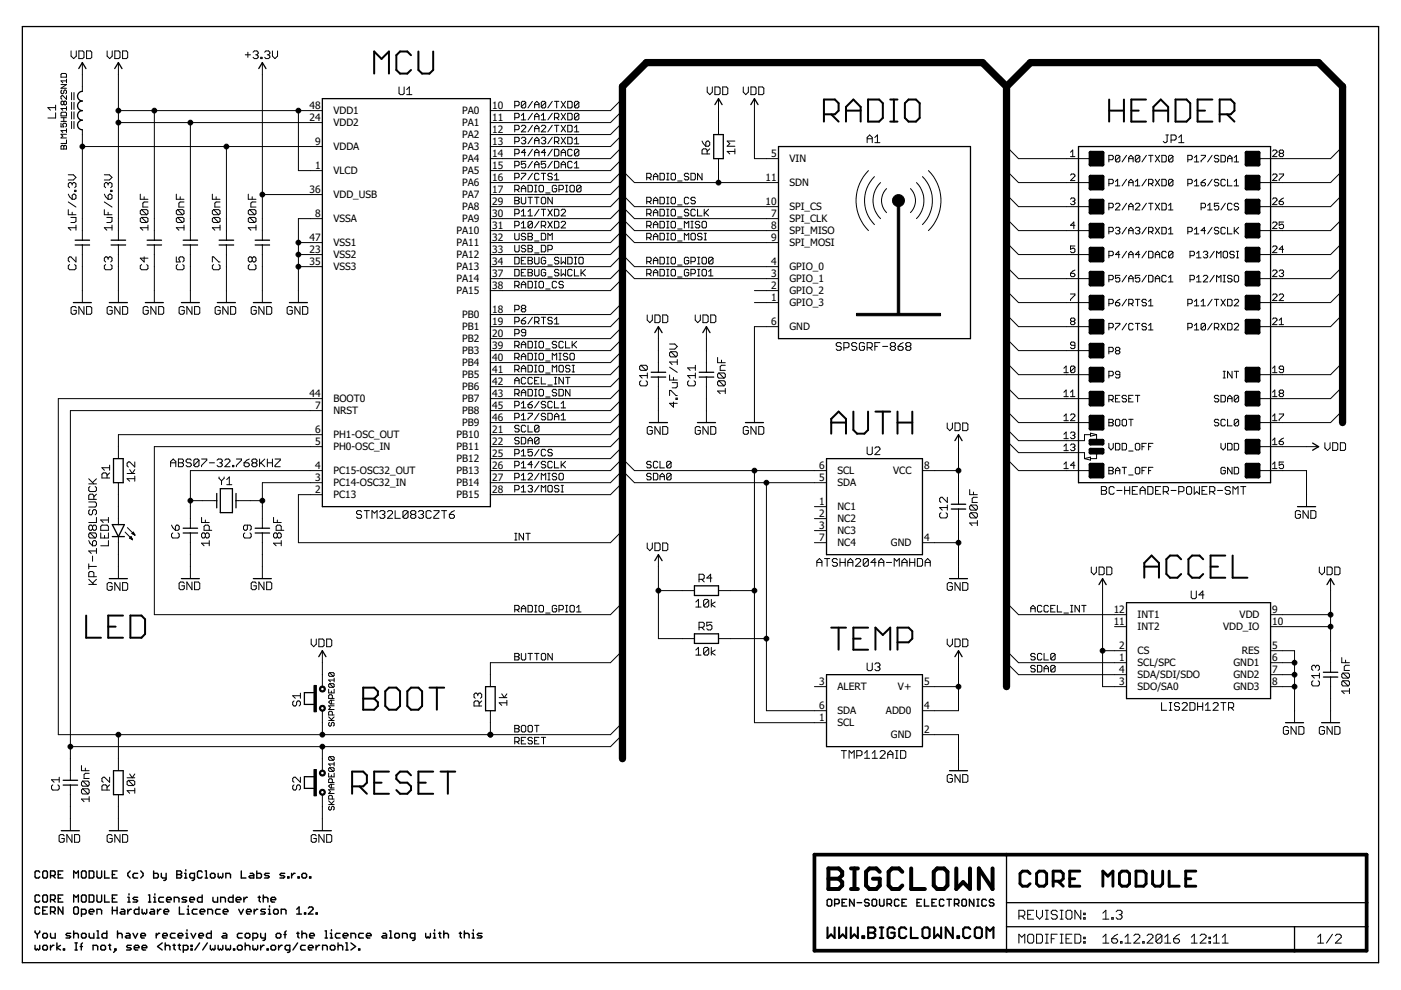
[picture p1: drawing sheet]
<svg xmlns="http://www.w3.org/2000/svg" width="297mm" height="210mm" viewBox="0 0 297 210" stroke-linecap="round" stroke-linejoin="round" font-family="sans-serif">
<defs><g id="words">
<g font-size="2.2">
<text x="65.6" y="23.1">48</text>
<text x="104.3" y="23.1">10</text>
<text x="65.6" y="25.6">24</text>
<text x="70.7" y="24.2">VDD1</text>
<text x="70.7" y="26.8">VDD2</text>
<text x="98" y="24.2">PA0</text>
<text x="98" y="26.8">PA1</text>
<text x="98" y="29.3">PA2</text>
<text x="104.3" y="25.6">11</text>
<text x="104.3" y="28.2">12</text>
<text x="66.8" y="35.8">1</text>
<text x="66.8" y="30.7">9</text>
<text x="70.7" y="31.8">VDDA</text>
<text x="98" y="31.8">PA3</text>
<text x="98" y="34.4">PA4</text>
<text x="104.3" y="30.7">13</text>
<text x="104.3" y="33.3">14</text>
<text x="104.3" y="35.8">15</text>
<text x="163.5" y="33.3">5</text>
<text x="167.4" y="34.4">VIN</text>
<text x="65.6" y="40.9">36</text>
<text x="70.7" y="36.9">VLCD</text>
<text x="98" y="36.9">PA5</text>
<text x="98" y="39.5">PA6</text>
<text x="104.3" y="38.4">16</text>
<text x="104.3" y="40.9">17</text>
<text x="162.3" y="38.4">11</text>
<text x="167.4" y="39.5">SDN</text>
<text x="66.8" y="46">8</text>
<text x="70.7" y="47.1">VSSA</text>
<text x="70.7" y="42">VDD_USB</text>
<text x="98" y="42">PA7</text>
<text x="98" y="44.6">PA8</text>
<text x="98" y="47.1">PA9</text>
<text x="104.3" y="43.4">29</text>
<text x="104.3" y="46">30</text>
<text x="162.3" y="43.4">10</text>
<text x="163.5" y="46">7</text>
<text x="167.4" y="44.6">SPI_CS</text>
<text x="167.4" y="47.1">SPI_CLK</text>
<text x="65.6" y="51.1">47</text>
<text x="65.6" y="53.6">23</text>
<text x="70.7" y="52.2">VSS1</text>
<text x="96.8" y="49.7">PA10</text>
<text x="96.8" y="52.2">PA11</text>
<text x="104.3" y="48.5">31</text>
<text x="104.3" y="51.1">32</text>
<text x="104.3" y="53.6">33</text>
<text x="163.5" y="51.1">9</text>
<text x="163.5" y="48.5">8</text>
<text x="167.4" y="52.2">SPI_MOSI</text>
<text x="167.4" y="49.7">SPI_MISO</text>
<text x="65.6" y="56.2">35</text>
<text x="70.7" y="54.7">VSS2</text>
<text x="70.7" y="57.3">VSS3</text>
<text x="96.8" y="54.7">PA12</text>
<text x="96.8" y="57.3">PA13</text>
<text x="96.8" y="59.8">PA14</text>
<text x="104.3" y="56.2">34</text>
<text x="104.3" y="58.7">37</text>
<text x="163.5" y="56.2">4</text>
<text x="163.5" y="58.7">3</text>
<text x="167.4" y="57.3">GPIO_0</text>
<text x="167.4" y="59.8">GPIO_1</text>
<text x="96.8" y="62.4">PA15</text>
<text x="104.3" y="61.3">38</text>
<text x="163.5" y="61.3">2</text>
<text x="163.5" y="63.8">1</text>
<text x="167.4" y="62.4">GPIO_2</text>
<text x="167.4" y="64.9">GPIO_3</text>
<text x="98" y="67.5">PB0</text>
<text x="98" y="70">PB1</text>
<text x="104.3" y="66.3">18</text>
<text x="104.3" y="68.9">19</text>
<text x="104.3" y="71.4">20</text>
<text x="163.5" y="68.9">6</text>
<text x="167.4" y="70">GND</text>
<text x="98" y="72.6">PB2</text>
<text x="98" y="75.1">PB3</text>
<text x="98" y="77.6">PB4</text>
<text x="104.3" y="74">39</text>
<text x="104.3" y="76.5">40</text>
<text x="98" y="80.2">PB5</text>
<text x="98" y="82.7">PB6</text>
<text x="104.3" y="79.1">41</text>
<text x="104.3" y="81.6">42</text>
<text x="65.6" y="84.2">44</text>
<text x="66.8" y="86.7">7</text>
<text x="70.7" y="87.8">NRST</text>
<text x="70.7" y="85.3">BOOT0</text>
<text x="98" y="85.3">PB7</text>
<text x="98" y="87.8">PB8</text>
<text x="104.3" y="84.2">43</text>
<text x="104.3" y="86.7">45</text>
<text x="104.3" y="89.3">46</text>
<text x="66.8" y="94.3">5</text>
<text x="66.8" y="91.8">6</text>
<text x="70.7" y="95.5">PH0-OSC_IN</text>
<text x="70.7" y="92.9">PH1-OSC_OUT</text>
<text x="96.8" y="92.9">PB10</text>
<text x="96.8" y="95.5">PB11</text>
<text x="98" y="90.4">PB9</text>
<text x="104.3" y="91.8">21</text>
<text x="104.3" y="94.3">22</text>
<text x="66.8" y="102">3</text>
<text x="66.8" y="99.4">4</text>
<text x="70.7" y="100.5">PC15-OSC32_OUT</text>
<text x="96.8" y="98">PB12</text>
<text x="96.8" y="100.5">PB13</text>
<text x="104.3" y="96.9">25</text>
<text x="104.3" y="99.4">26</text>
<text x="104.3" y="102">27</text>
<text x="173.7" y="99.4">6</text>
<text x="173.7" y="102">5</text>
<text x="177.6" y="100.5">SCL</text>
<text x="189.4" y="100.5">VCC</text>
<text x="195.9" y="99.4">8</text>
<text x="66.8" y="104.5">2</text>
<text x="70.7" y="105.6">PC13</text>
<text x="70.7" y="103.1">PC14-OSC32_IN</text>
<text x="96.8" y="103.1">PB14</text>
<text x="96.8" y="105.6">PB15</text>
<text x="104.3" y="104.5">28</text>
<text x="173.7" y="107.1">1</text>
<text x="177.6" y="103.1">SDA</text>
<text x="173.7" y="109.6">2</text>
<text x="173.7" y="112.2">3</text>
<text x="177.6" y="108.2">NC1</text>
<text x="177.6" y="110.7">NC2</text>
<text x="177.6" y="113.3">NC3</text>
<text x="173.7" y="114.7">7</text>
<text x="177.6" y="115.8">NC4</text>
<text x="188.9" y="115.8">GND</text>
<text x="195.9" y="114.7">4</text>
<text x="236.1" y="130">12</text>
<text x="241.2" y="131.1">INT1</text>
<text x="262.8" y="131.1">VDD</text>
<text x="269.7" y="130">9</text>
<text x="236.1" y="132.5">11</text>
<text x="237.3" y="137.6">2</text>
<text x="241.2" y="133.6">INT2</text>
<text x="259.3" y="133.6">VDD_IO</text>
<text x="269.7" y="137.6">5</text>
<text x="269.7" y="132.5">10</text>
<text x="237.3" y="140.1">1</text>
<text x="237.3" y="142.7">4</text>
<text x="241.2" y="141.3">SCL/SPC</text>
<text x="241.2" y="138.7">CS</text>
<text x="241.2" y="143.8">SDA/SDI/SDO</text>
<text x="261.5" y="141.3">GND1</text>
<text x="261.5" y="143.8">GND2</text>
<text x="263.3" y="138.7">RES</text>
<text x="269.7" y="140.1">6</text>
<text x="269.7" y="142.7">7</text>
<text x="173.7" y="145.2">3</text>
<text x="177.6" y="146.3">ALERT</text>
<text x="190.4" y="146.4">V+</text>
<text x="195.9" y="145.2">5</text>
<text x="237.3" y="145.2">3</text>
<text x="241.2" y="146.3">SDO/SA0</text>
<text x="261.5" y="146.4">GND3</text>
<text x="269.7" y="145.2">8</text>
<text x="173.7" y="152.9">1</text>
<text x="173.7" y="150.3">6</text>
<text x="177.6" y="154">SCL</text>
<text x="177.6" y="151.4">SDA</text>
<text x="187.8" y="151.4">ADD0</text>
<text x="195.9" y="150.3">4</text>
<text x="195.9" y="155.4">2</text>
<text x="188.9" y="156.5">GND</text>
</g>
</g></defs>
<g fill="none" stroke="#000" stroke-width=".42">
<path d="M79.3 15.6v-4.7l1.6 1.6 1.6-1.6v4.7M87.1 11.7l-.7-.8h-1.6l-.8 .8v3.1l.8 .8h1.6l.7-.8M88.7 10.9v3.9l.8 .8h1.6l.7-.8v-3.9M174.7 24.2h2.3l.8-.7v-1.6l-.8-.8h-2.3v4.7M176.2 24.2l1.6 1.6M179.4 25.8v-3.1l1.5-1.6 1.6 1.6v3.1M179.4 23.5h3.1M184 21.1h2.4l.8 .8v3.1l-.8 .8h-2.4zM188.7 21.1h1.6M188.7 25.8h1.6M189.5 21.1v4.7M192.6 21.1h1.6l.8 .8v3.1l-.8 .8h-1.6l-.7-.8v-3.1z"/>
<path d="M235.2 23.5h3.1M235.2 21.1v4.7M238.3 21.1v4.7M239.9 23.5h1.5M243 21.1h-3.1v4.7h3.1M244.5 23.5h3.2M244.5 25.8v-3.1l1.6-1.6 1.6 1.6v3.1M249.2 21.1h2.4l.7 .8v3.1l-.7 .8h-2.4zM253.9 23.5h1.6M257 21.1h-3.1v4.7h3.1M258.6 24.2h2.3l.8-.7v-1.6l-.8-.8h-2.3v4.7M260.2 24.2l1.5 1.6"/>
<path d="M176.2 91.9v-3.1l1.6-1.5 1.6 1.5v3.1M176.2 89.6h3.2M180.9 87.3v3.9l.8 .7h1.6l.7-.7v-3.9M185.6 87.3h3.1M187.2 87.3v4.6M190.3 89.6h3.1M190.3 87.3v4.6M193.4 87.3v4.6M250.4 118.6l-.8-.8h-1.5l-.8 .8v3.1l.8 .8h1.5l.8-.8M255.1 118.6l-.8-.8h-1.5l-.8 .8v3.1l.8 .8h1.5l.8-.8M259.8 117.8h-3.1v4.7h3.1M261.3 117.8v4.7h3.2"/>
<path d="M18.3 130.5v4.7h3.1M22.9 132.9h1.6M26.1 130.5h-3.2v4.7h3.2M27.6 130.5h2.4l.8 .8v3.1l-.8 .8h-2.4zM176.2 133.1h3.2M177.8 133.1v4.7M180.9 135.4h1.6M184 133.1h-3.1v4.7h3.1M185.6 137.8v-4.7l1.6 1.5 1.5-1.5v4.7M190.3 136.2h2.3l.8-.8v-1.6l-.8-.7h-2.3v4.7M242.6 122.5v-3.1l1.6-1.6 1.5 1.6v3.1M242.6 120.1h3.1"/>
<path d="M256.7 120.1h1.5M77 145.8h2.3l.8 .8v.7l-.8 .8 .8 .8v.8l-.8 .8h-2.3zM77 148.1h2.3M82.5 145.8h1.5l.8 .8v3.1l-.8 .8h-1.5l-.8-.8v-3.1zM87.1 145.8h1.6l.8 .8v3.1l-.8 .8h-1.6l-.7-.8v-3.1zM91.1 145.8h3.1M92.6 145.8v4.7M74.7 166.7h2.3l.8-.8v-1.5l-.8-.8h-2.3v4.7M76.2 166.7l1.6 1.6M79.3 165.9h1.6M82.5 163.6h-3.2v4.7h3.2M87.1 164.4l-.7-.8h-1.6l-.8 .8v.8l.8 .7h1.6l.7 .8v.8l-.7 .8h-1.6l-.8-.8"/>
<path d="M88.7 165.9h1.6M91.8 163.6h-3.1v4.7h3.1M93.4 163.6h3.1M95 163.6v4.7"/>
</g>
<g fill="none" stroke="#000" stroke-width=".3">
<path d="M7.4 197.4v.2l.5 .5M7.9 198.1v.8M8.4 184.9l-.2-.2h-.5l-.3 .2v1l.3 .3h.5l.2-.3M8.4 190l-.2-.2h-.5l-.3 .2v1l.3 .3h.5l.2-.3M8.4 192.6l-.2-.3h-.5l-.3 .3v.9l.3 .3h.5l.2-.3M8.4 197.4v.2l-.5 .5M9.1 190l.2-.2h.5l.3 .2v1l-.3 .3h-.5l-.2-.3zM9.1 193h.5M9.3 184.7h.5l.3 .2v1l-.3 .3h-.5l-.2-.3v-1zM9.3 197.9h.5l.3 .2v.5l-.3 .3h-.5l-.2-.3v-.5zM10.1 192.3h-1v1.5h1M10.7 185.7h.8l.2-.3v-.5l-.2-.2h-.8v1.5"/>
<path d="M10.7 190.8h.8l.2-.3v-.5l-.2-.2h-.8v1.5M10.7 193.3h.8l.2-.3v-.4l-.2-.3h-.8v1.5M10.7 197.9v.7l.2 .3h.8v-1M11.2 185.7l.5 .5M11.2 190.8l.5 .5M11.2 193.3l.5 .5M12.1 199.9v1.5M12.3 185.4h.5M12.3 190.5h.5M13.3 184.7h-1v1.5h1M13.3 189.8h-1v1.5h1M13.3 192.3v1.5l-1-1.5v1.5"/>
<path d="M15 197.9h-.8l-.2 .2 .2 .3h.5l.3 .2-.3 .3h-.7M15.6 186.2v-1.5l.5 .5 .5-.5v1.5M15.6 191.3v-1.5l.5 .4 .5-.4v1.5M15.6 197.4v1.5M15.6 198.1l.3-.2h.5l.2 .2v.8M15.9 192.3h.5l.2 .3v.9l-.2 .3h-.5l-.3-.3v-.9zM15.9 199.9h.5M16.2 199.9v1.5M17.3 193.8h.7l.3-.3v-.5l-.3-.2h-.7v1.5M17.5 199.9l-.3 .3v1.2M17.5 184.7h.5l.3 .2v1l-.3 .3h-.5l-.2-.3v-1zM17.5 189.8h.5l.3 .2v1l-.3 .3h-.5l-.2-.3v-1z"/>
<path d="M17.5 197.9h.5l.3 .2v.5l-.3 .3h-.5l-.2-.3v-.5zM18.9 184.7h.8l.2 .2v1l-.2 .3h-.8zM18.9 189.8h.8l.2 .2v1l-.2 .3h-.8zM18.9 193.3h1l-.2-.5h-.5l-.3 .2v.5l.3 .3h.5M18.9 197.9v.7l.3 .3h.7v-1M20.6 184.7v1.2l.2 .3h.5l.2-.3v-1.2M20.6 189.8v1.2l.2 .3h.5l.2-.3v-1.2M20.6 193.8v-1h.7l.2 .2v.8M20.6 198.9h.4M20.6 197.4h.2v1.5M22.2 184.7v1.5h1M22.2 189.8v1.5h1"/>
<path d="M22.6 197.4v1.5h-.7l-.3-.3v-.5l.3-.2h.7M23.8 185.4h.5M23.8 192.3v1.5M23.8 190.5h.5M23.8 193h1M24.8 184.7h-1v1.5h1M24.8 189.8h-1v1.5h1M24.8 192.3v1.5M24.9 198.1l.3-.2h.5l.2 .2v.8M24.9 197.4v1.5M25.7 192.8h.5l.3 .2v.8h-.8l-.2-.3 .2-.2h.8M26.8 197.9h.5l.3 .2v.8h-.8l-.2-.3 .2-.2h.8"/>
<path d="M27.1 192.8v1M27.1 191.3h.5M27.1 190.2h.2v1.1M27.3 189.5v.3M27.6 184.7l-.5 .5v.5l.5 .5M27.9 192.8h-.3l-.5 .5M28.2 197.9l.5 1 .5-1M29.2 185.2h-.8l-.2 .2v.5l.2 .3h.8M29.2 190.2h-.8l-.2 .3 .2 .3h.6l.2 .2-.2 .3h-.8M29.5 192.3v1.5h-.8l-.2-.3v-.5l.2-.2h.8M29.8 184.7l.5 .5v.5l-.5 .5M29.8 198.4h1v-.3l-.2-.2h-.5l-.3 .2v.5l.3 .3h.5"/>
<path d="M30.1 192.8v.7l.3 .3 .2-.3 .3 .3 .2-.3v-.7M31.5 189.8h.2v1.5M31.5 191.3h.5M32 192.8h.5l.2 .2v.8h-.7l-.3-.3 .3-.2h.7M32.6 184.7v1.5h.7l.3-.3v-.5l-.3-.2h-.7M32.6 191.3h.5M32.6 190.2h.2v1.1M32.8 189.5v.3M33.1 197.9v1M33.4 192.8v1M33.9 197.9h-.3l-.5 .5M34.1 192.8h-.2l-.5 .5"/>
<path d="M34.2 185.2v.7l.3 .3h.7M34.4 199.9l-1 .8 1 .7M34.5 198.4h1l-.3-.5h-.5l-.2 .2v.5l.2 .3h.5M34.7 190.2h-.8l-.2 .3v.5l.2 .3h.8M34.8 193.3h1l-.3-.5h-.5l-.2 .2v.5l.2 .3h.5M35 199.9v1.5M35.2 185.2v1.2l-.2 .3h-.3M35.3 190.8h1v-.3l-.3-.3h-.4l-.3 .3v.5l.3 .3h.4M36.9 191.3v-1.1h.8l.3 .3v.8M37.1 197.9h-.7l-.3 .2v.5l.3 .3h.7M37.5 184.7h.7l.3 .2v.3l-.3 .2 .3 .3v.2l-.3 .3h-.7zM37.5 185.4h.7"/>
<path d="M37.8 198.4h1l-.3-.5h-.5l-.2 .2v.5l.2 .3h.5M38 192.3v1.5h1M39.1 186.2h.5M39.1 185.2h.3v1M39.4 184.4v.3M39.4 198.9h.5M39.4 197.9h.2v1M39.6 190.2h-.8l-.2 .3 .2 .3h.5l.3 .2-.3 .3h-.7M39.6 197.1v.3M39.7 193.8h.5M39.7 192.8h.2v1M39.9 192v.3"/>
<path d="M40.2 190.8h1v-.3l-.2-.3h-.5l-.3 .3v.5l.3 .3h.5M40.5 197.9l.5 1 .5-1M41.2 186.2h-.7l-.3-.3v-.5l.3-.2h.7v1.2l-.2 .3h-.3M41.8 192.8h-.8l-.2 .2v.5l.2 .3h.8M42.1 198.4h1v-.3l-.2-.2h-.5l-.3 .2v.5l.3 .3h.5M42.3 199.9l-1 1.5M42.4 193.3h1v-.3l-.2-.2h-.5l-.3 .2v.5l.3 .3h.5M42.9 184.9l-.3-.2h-.5l-.2 .2v1l.2 .3h.5l.3-.3M42.9 189.8v1.5h-.8l-.2-.3v-.5l.2-.3h.8M43.5 184.7h.3v1.5M43.5 186.2h.5M44 199.9l-1 1.5"/>
<path d="M44 193.8v-1h.8l.3 .2v.8M44.8 197.4v1.5h-.8l-.2-.3v-.5l.2-.2h.8M44.9 185.2h.5l.2 .2v.5l-.2 .3h-.5l-.3-.3v-.5zM45.1 190.2v.8l.3 .3h.7v-1.1M46.2 185.2v.7l.3 .3 .2-.3 .3 .3 .2-.3v-.7M46.7 192.8h-.7l-.3 .2v.5l.3 .3h.7M46.8 191.3v-1.1h.7l.3 .3v.8M47.3 197.9h.5l.3 .2v.8h-.8l-.2-.3 .2-.2h.8M47.3 193.3h1l-.2-.5h-.5l-.3 .2v.5l.3 .3h.5M47.9 186.2v-1h.7l.3 .2v.8M49.4 189.8v1.5h-.7l-.3-.3v-.5l.3-.3h.7M50.1 190.8h1v-.3l-.3-.3h-.5l-.2 .3v.5l.2 .3h.5"/>
<path d="M50.6 192.8l.5 1 .5-1M51.2 184.7v1.5h1M51.4 197.9h-.8l-.3 .2v.5l.3 .3h.8M51.7 190.2v1.1M52 199.9v1.5M52.2 197.9h.5l.3 .2v.5l-.3 .3h-.5l-.2-.3v-.5zM52.3 193.3h1v-.3l-.3-.2h-.5l-.2 .2v.5l.2 .3h.5M52.5 190.2h-.3l-.5 .6M53 185.2h.6l.2 .2v.8h-.8l-.2-.3 .2-.2h.8M53.6 198.9h.8l.2-.3v-.5l-.2-.2h-.8v1.5M53.9 192.8v1M54.4 184.7v1.5h.8l.2-.3v-.5l-.2-.2h-.8"/>
<path d="M54.7 192.8h-.3l-.5 .5M54.7 190.2h.5M55 190v1l.2 .3M55.3 197.9v.7l.2 .3h.8M55.8 190.5l.2-.3h.6l.2 .3v.8M55.8 189.8v1.5M56.3 192.8h-.8l-.2 .2 .2 .3h.5l.3 .2-.3 .3h-.7M56.3 197.9v1.2l-.3 .3h-.2M56.9 193.8h.5M56.9 192.8h.2v1M57.1 185.2h-.8l-.2 .2 .2 .3h.5l.3 .2-.3 .3h-.7M57.1 192v.3"/>
<path d="M57.4 190.8h1l-.2-.6h-.5l-.3 .3v.5l.3 .3h.5M58 193l.3-.2h.4l.3 .2v.5l-.3 .3h-.4l-.3-.3zM58.5 198.1l.3-.2h.5l.2 .2v.5l-.2 .3h-.5l-.3-.3zM59.6 193.8v-1h.8l.2 .2v.8M60.2 198.1h.5M60.4 185.2h-.8l-.2 .2 .2 .3h.5l.3 .2-.3 .3h-.7M60.7 197.4l-.3 .2v1.3M61 185.9h.3v.3h-.3zM61.8 185.2v1M62.6 185.2h-.3l-.5 .5M62.9 193.8h1M62.9 192.8l.5-.5v1.5"/>
<path d="M62.9 197.9h.5M63.1 199.9l-1 1.5M63.2 197.6v1l.2 .3M63.2 185.9h.2v.3h-.2zM64 198.1l.3-.2h.4l.3 .2v.8M64 197.4v1.5M64.3 185.2h.4l.3 .2v.5l-.3 .3h-.4l-.3-.3v-.5zM64.6 193.5h.2v.3h-.2zM65.4 192.6l.2-.3h.5l.3 .3v.2l-1 1h1M65.6 185.9h.3v.3h-.3zM65.6 198.4h1.1v-.3l-.3-.2h-.5l-.3 .2v.5l.3 .3h.5M67 193.5h.3v.3h-.3z"/>
<path d="M68.9 198.9h.5M68.9 197.4h.3v1.5M70 198.9h.5M70 197.9h.3v1M70.3 197.1v.3M71.7 199.9v1.5M72.1 197.9h-.7l-.3 .2v.5l.3 .3h.7M72.7 198.4h1.1v-.3l-.3-.2h-.5l-.3 .2v.5l.3 .3h.5M73.3 199.9h.3v1.5M74.4 198.9v-1h.7l.3 .2v.8M74.4 199.9l1 .8-1 .7M77 197.9h-.7l-.3 .2v.5l.3 .3h.7"/>
<path d="M77.7 198.4h1v-.3l-.3-.2h-.5l-.2 .2v.5l.2 .3h.5M81.2 197.9h.5l.3 .2v.8h-.8l-.2-.3 .2-.2h.8M82.6 198.9h.5M82.6 197.4h.2v1.5M83.7 198.1l.2-.2h.5l.3 .2v.5l-.3 .3h-.5l-.2-.3zM85.3 198.9v-1h.8l.2 .2v.8M88 198.9h-.8l-.2-.3v-.5l.2-.2h.8v1.2l-.3 .3h-.2M90.3 197.9v.7l.2 .3 .2-.3 .3 .3 .2-.3v-.7M91.9 198.9h.5M91.9 197.9h.2v1M92.1 197.1v.3M93 197.9h.5"/>
<path d="M93.2 197.6v1l.3 .3M94.1 198.1l.2-.2h.5l.3 .2v.8M94.1 197.4v1.5M97.4 197.9h.5M97.6 197.6v1l.3 .3M98.4 198.1l.3-.2h.5l.3 .2v.8M98.4 197.4v1.5M100.1 198.9h.5M100.1 197.9h.3v1M100.4 197.1v.3M102.2 197.9h-.8l-.2 .2 .2 .3h.5l.3 .2-.3 .3h-.7M175.4 190.9l.2-.2h.5l.2 .2v1l-.2 .2h-.5l-.2-.2z"/>
<path d="M177 191.6h.7l.2-.2v-.5l-.2-.2h-.7v1.4M178.5 191.4h.5M179.5 190.7h-1v1.4h1M181.1 190.7v1.4l-1-1.4v1.4M181.7 191.4h1M184.3 190.9l-.3-.2h-.5l-.2 .2v.3l.2 .2h.5l.3 .2v.3l-.3 .2h-.5l-.2-.2M184.9 190.9l.2-.2h.5l.3 .2v1l-.3 .2h-.5l-.2-.2zM186.5 190.7v1.2l.2 .2h.5l.2-.2v-1.2M188.1 191.6h.7l.2-.2v-.5l-.2-.2h-.7v1.4M188.6 191.6l.4 .5M190.6 190.9l-.2-.2h-.5l-.2 .2v1l.2 .2h.5l.2-.2M191.2 191.4h.5"/>
<path d="M192.2 190.7h-1v1.4h1M194.4 191.4h.5M195.4 190.7h-1v1.4h1M196 190.7v1.4h1M197.6 191.4h.5M198.5 190.7h-.9v1.4h.9M200.1 190.9l-.2-.2h-.5l-.2 .2v1l.2 .2h.5l.2-.2M200.8 190.7h.9M201.2 190.7v1.4M202.4 191.6h.7l.2-.2v-.5l-.2-.2h-.7v1.4M202.8 191.6l.5 .5M203.9 190.9l.3-.2h.5l.2 .2v1l-.2 .2h-.5l-.3-.2z"/>
<path d="M206.5 190.7v1.4l-1-1.4v1.4M207.1 190.7h.5M207.1 192.1h.5M207.3 190.7v1.4M209.1 190.9l-.2-.2h-.5l-.2 .2v1l.2 .2h.5l.2-.2M210.7 190.9l-.2-.2h-.5l-.2 .2v.3l.2 .2h.5l.2 .2v.3l-.2 .2h-.5l-.2-.2M7.4 200.4v.8l.3 .2 .2-.2 .3 .2 .2-.2v-.8M9.3 200.4h.5l.3 .3v.5l-.3 .2h-.5l-.2-.2v-.5zM10.7 200.4v1M11.5 200.4h-.3l-.5 .5M12.8 200.4l-.7 .5 .7 .5M13.4 201.2h.3v.2h-.3z"/>
<path d="M15.9 201.4h.5M17 200.7h.5M19.7 201.4v-1h.8l.2 .3v.7M21.4 200.7l.2-.3h.5l.3 .3v.5l-.3 .2h-.5l-.2-.2zM23 200.4h.5M23.3 200.2v1l.2 .2M24.3 201.2h.3v.2h-.3zM24.6 201.4l-.5 .5M27.8 200.4h-.7l-.3 .3 .3 .2h.5l.2 .3-.2 .2h-.8M28.5 200.9h1l-.3-.5h-.5l-.2 .3v.5l.2 .2h.5M30.1 200.9h1v-.2l-.2-.3h-.5l-.3 .3v.5l.3 .2h.5M35 200.7l.3-.3h.5l.2 .3v.7"/>
<path d="M36.7 200.4h.5M36.9 200.2v1l.3 .2M37.8 200.4h.5M38 200.2v1l.3 .2M38.9 201.4h.7l.3-.2v-.5l-.3-.3h-.7v1.5M40.5 200.4h.2v.3h-.2zM40.5 201.2h.2v.2h-.2zM44.6 200.4v.8l.3 .2 .2-.2 .3 .2 .2-.2v-.8M46.2 200.4v.8l.3 .2 .2-.2 .3 .2 .2-.2v-.8M47.9 200.4v.8l.2 .2 .3-.2 .2 .2 .3-.2v-.8M49.5 201.2h.3v.2h-.3zM50.6 200.4h.5l.3 .3v.5l-.3 .2h-.5l-.3-.2v-.5z"/>
<path d="M52 200.7l.2-.3h.5l.3 .3v.7M53.6 200.4v.8l.3 .2 .2-.2 .3 .2 .2-.2v-.8M55.3 200.4v1M56 200.4h-.2l-.5 .5M56.6 201.2h.3v.2h-.3zM57.7 200.4h.5l.2 .3v.5l-.2 .2h-.5l-.3-.2v-.5zM59.1 200.4v1M59.8 200.4h-.2l-.5 .5M61.4 201.4h-.7l-.2-.2v-.5l.2-.3h.7v1.3l-.2 .2h-.2M64.7 200.4h-.7l-.3 .3v.5l.3 .2h.7M65.4 200.9h1v-.2l-.3-.3h-.5l-.2 .3v.5l.2 .2h.5M67 200.4v1"/>
<path d="M67.8 200.4h-.3l-.5 .5M68.4 201.4v-1h.7l.3 .3v.7M70.3 200.4h.5l.2 .3v.5l-.2 .2h-.5l-.3-.2v-.5zM71.7 200.7l.2-.3h.5l.3 .3v.7M73.3 201.4h.5M76 201.2h.3v.2h-.3z"/>
</g>
<g fill="none" stroke="#000" stroke-width=".21">
<path d="M12.9 17.9h1.2l-1.2 .8h1.2M13.1 15.6h.8l.2 .2v.6h-1.2v-.6zM13.1 19.1l-.2 .2v.4l.4 .2 .2-.2v-.4l.4-.2 .2 .2v.4l-.2 .2M14.1 16.8v.7M14.1 17.1h-1.2l.4 .4M15.1 10.8v1.1l.5 .5 .6-.5v-1.1M15.2 19.6v1.6M15.7 19.6v1.6M16.7 10.8h.8l.3 .3v1l-.3 .3h-.8zM17.5 13.3v6.1M18.4 10.8h.8l.3 .3v1l-.3 .3h-.8zM22.7 10.8v1.1l.6 .5 .5-.5v-1.1"/>
<path d="M24.3 10.8h.9l.2 .3v1l-.2 .3h-.9zM25.1 13.3v37.6M26 10.8h.8l.3 .3v1l-.3 .3h-.8zM52 11.6h1.1M52.6 11.1v1M53.7 11.1l.2-.3h.6l.2 .3v.2l-.2 .3M54.2 11.6h.3M54.5 11.6l.2 .3v.2l-.2 .3h-.6l-.2-.3M55.3 12.1h.3v.3h-.3zM55.6 13.3v37.6M56.1 11.1l.3-.3h.5l.3 .3v.2l-.3 .3M56.7 11.6h.2"/>
<path d="M56.9 11.6l.3 .3v.2l-.3 .3h-.5l-.3-.3M57.8 10.8v1.1l.5 .5 .5-.5v-1.1M84.6 18.4v1.4l.3 .3h.5l.3-.3v-1.4M86.2 19l.6-.6v1.7M149.9 18.4v1.1l.6 .6 .5-.6v-1.1M151.6 18.4h.8l.3 .3v1.1l-.3 .3h-.8zM153.2 18.4h.8l.3 .3v1.1l-.3 .3h-.8zM157.6 18.4v1.1l.5 .6 .6-.6v-1.1M159.2 18.4h.8l.3 .3v1.1l-.3 .3h-.8zM160.9 18.4h.8l.2 .3v1.1l-.2 .3h-.8zM11.8 23.9v1.1h-1.6M11.8 22.3v1.1"/>
<path d="M11.8 22.8h-1.6l.5 .6M12.9 31l.2-.2 .4 .2 .4-.2 .2 .2v.6h-1.2zM12.9 26.1v.8h.6l-.2-.4 .2-.4h.4l.2 .2v.4l-.2 .2M12.9 25.7h1.2M12.9 25h1.2M13.1 23.8h.8l.2 .2v.6h-1.2v-.6zM13.5 21.6l.2-.2 .4 .2v.4l-.2 .2-.4-.2M13.5 21.6l-.2-.2-.4 .2v.4l.2 .2 .4-.2M13.5 21.6v.4M13.5 25v.7M13.5 31v.6M14.1 20.3v.8l-.8-.8h-.2l-.2 .2v.3l.2 .3"/>
<path d="M14.1 22.6v.8M14.1 27.3v.8M14.1 29.7v.7h-1.2M14.1 28.5h-1.2l.4 .4-.4 .4h1.2M14.1 27.7h-1.2l.4 .4M14.1 23h-1.2l.4 .4M14.5 37.1h1.1l.5 .5-.5 .6h-1.1M15.2 21.7v1.5M15.2 23.7v1.5M15.2 25.7v1.6M15.3 39l.3-.3h.2l.3 .3v.5l-.3 .3M15.3 39l-.3-.3h-.2l-.3 .3v.5l.3 .3"/>
<path d="M15.3 39v.2M15.7 21.7v1.5M15.7 23.7v1.5M15.7 25.7v1.6M17.5 27.5v23.4M17.5 31.1h50.8M22.1 37.1h1.1l.5 .5-.5 .6h-1.1M22.9 39l-.3-.3h-.2l-.3 .3v.5l.3 .3M22.9 39l.3-.3h.3l.2 .3v.5l-.2 .3M22.9 39v.2M25.1 23.5h43.2M25.1 26h43.2"/>
<path d="M32.7 23.5v27.4M40.4 26v24.9M48 31.1v19.8M63.3 23.5v12.7h5M86.2 20.1h1.1M104 38.7h25.4l2.6-2.5 2.5 2.5h30.6M109.1 25h.7l.3-.3v-.4l-.3-.3h-.7v1.4M109.1 22.4h.7l.3-.2v-.5l-.3-.2h-.7v1.4M109.1 35.1h.7l.3-.2v-.5l-.3-.2h-.7v1.4M109.1 27.5h.7l.3-.2v-.5l-.3-.2h-.7v1.4M109.1 30h.7l.3-.2v-.5l-.3-.2h-.7v1.4M109.1 32.6h.7l.3-.3v-.4l-.3-.3h-.7v1.5"/>
<path d="M109.1 37.7h.7l.3-.3v-.4l-.3-.3h-.7v1.4M110.5 36.7h1v.3l-1 .9v.2M110.5 26.8l.3-.2h.4l.3 .2v.2l-1 1h1M110.5 29.3l.3-.2h.4l.3 .2-.3 .5M110.5 40h1M110.5 24.5l.5-.5v1.4M110.5 25.4h1M111 29.8h.2M111.2 29.8l.3 .2-.3 .5h-.4l-.3-.2M111.5 21.7l-.3-.2h-.4l-.3 .2v.9M111.5 34.2h-1v.7l.7-.2 .3 .2v.5l-.3 .2h-.4l-.3-.2M111.5 21.7v.9l-.3 .3h-.4l-.3-.3"/>
<path d="M111.5 21.7l-1 .9M111.5 32.3h-1l.7-.7v1.5M112 39.3h.6l.3 .2v.9l-.3 .3h-.6zM112.9 21.5l-.9 1.4M112.9 26.6l-.9 1.4M112.9 31.6l-.9 1.5M112.9 36.7l-.9 1.4M112.9 34.2l-.9 1.4M112.9 24l-.9 1.4M112.9 29.1l-.9 1.4M113.3 22.2h1M113.3 25.4v-.9l.5-.5 .5 .5v.9"/>
<path d="M113.3 22.9v-1l.5-.4 .5 .4v1M113.3 28v-1l.5-.4 .5 .4v1M113.3 30.5v-.9l.5-.5 .5 .5v.9M113.3 33.1v-1l.5-.5 .5 .5v1M113.3 35.6v-.9l.5-.5 .5 .5v.9M113.3 27.3h1M113.3 32.3h1M113.3 39.3h.5M113.3 34.9h1M113.3 24.7h1M113.3 29.8h1M113.6 39.3v1.4"/>
<path d="M114.3 37l-.3-.3h-.4l-.3 .3v.9l.3 .2h.4l.3-.2M114.5 39.3h.5l.2 .2v.9l-.2 .3h-.5l-.2-.3v-.9zM114.8 26.8l.2-.2h.5l.2 .2v.2l-.9 1h.9M114.8 29.3l.2-.2h.5l.2 .2-.2 .5M114.8 24.5l.4-.5v1.4M114.8 36.7h.9M114.8 25.4h.9M115.2 36.7v1.4M115.2 29.8h.3M115.5 29.8l.2 .2-.2 .5h-.5l-.2-.2M115.7 21.7l-.2-.2h-.5l-.2 .2v.9M115.7 21.7v.9l-.2 .3h-.5l-.2-.3"/>
<path d="M115.7 34.2h-.9v.7l.4-.2 .5 .2v.5l-.2 .2h-.5l-.2-.2M115.7 21.7l-.9 .9M115.7 32.3h-.9l.7-.7v1.5M117.1 37l-.2-.3h-.5l-.2 .5 .2 .2h.5l.2 .5-.2 .2h-.5l-.2-.2M117.1 21.5l-.9 1.4M117.1 26.6l-.9 1.4M117.1 31.6l-.9 1.5M117.1 34.2l-.9 1.4M117.1 24l-.9 1.4M117.1 29.1l-.9 1.4M117.6 38.1h.9M117.6 25h.7l.2-.3v-.4l-.2-.3h-.7v1.4"/>
<path d="M117.6 21.5h.9M117.6 37.2l.4-.5v1.4M117.6 26.6h.9M117.6 31.6h.7l.2 .3v.9l-.2 .3h-.7zM117.6 30h.7l.2-.2v-.5l-.2-.2h-.7v1.4M117.6 34.2h.7l.2 .2v1l-.2 .2h-.7zM118 39.5l-.2-.2h-.5l-.2 .2v.9l.2 .3h.5l.2-.3v-.4h-.4M118 21.5v1.4M118 26.6v1.4M118 25l.5 .4M118 30l.5 .5M119 21.5l.9 1.4"/>
<path d="M119 26.6l.9 1.4M119 32.3h.9M119 33.1v-1l.4-.5 .5 .5v1M119 35.6v-.9l.4-.5 .5 .5v.9M119 34.9h.9M119 24l.9 1.4M119 29.1l.9 1.4M119.9 21.5l-.9 1.4M119.9 26.6l-.9 1.4M119.9 39.3h.5M119.9 24l-.9 1.4M119.9 29.1l-.9 1.4"/>
<path d="M120.1 39.3v1.4M120.4 21.5h.7l.2 .2v.9l-.2 .3h-.7zM120.4 24h.7l.2 .3v.9l-.2 .2h-.7zM120.4 26.6h.7l.2 .2v.9l-.2 .3h-.7zM120.4 29.1h.7l.2 .2v1l-.2 .2h-.7zM121.1 39.3h.4l.3 .2v.9l-.3 .3h-.4l-.3-.3v-.9zM121.3 31.9l-.2-.3h-.5l-.2 .3v.9l.2 .3h.5l.2-.3M121.3 34.4l-.2-.2h-.5l-.2 .2v1l.2 .2h.5l.2-.2M121.8 28h.9M121.8 27l.5-.4v1.4M121.8 29.6l.5-.5v1.4M121.8 34.7l.5-.5v1.4"/>
<path d="M121.8 35.6h.9M121.8 30.5h.9M122.7 21.7l-.2-.2h-.5l-.2 .2v.9M122.7 21.7v.9l-.2 .3h-.5l-.2-.3M122.7 24.3l-.2-.3h-.5l-.2 .3v.9M122.7 31.9l-.2-.3h-.5l-.2 .3v.9M122.7 24.3v.9l-.2 .2h-.5l-.2-.2M122.7 31.9v.9l-.2 .3h-.5l-.2-.3M122.7 21.7l-.9 .9M122.7 31.9l-.9 .9M122.7 24.3l-.9 .9M123.2 39.5l-.2-.2h-.5l-.2 .2v.9"/>
<path d="M123.2 39.5v.9l-.2 .3h-.5l-.2-.3M123.2 39.5l-.9 .9M132 31.1l-2.6 2.5h-25.4M132 38.7l-2.6 2.6h-25.4M132 33.6l-2.6 2.6h-25.4M132 28.5l-2.6 2.6h-25.4M132 20.9l-2.6 2.6h-25.4M132 23.5l-2.6 2.5h-25.4M132 26l-2.6 2.5h-25.4M137.1 37.7h.7l.2-.3v-.4l-.2-.3h-.7v1.4M137.6 37.7l.4 .4M138.5 38.1v-.9l.5-.5 .5 .5v.9"/>
<path d="M138.5 37.4h1M139.9 36.7h.7l.3 .3v.9l-.3 .2h-.7zM141.4 38.1h.4M141.4 36.7h.4M141.6 36.7v1.4M142.3 37l.2-.3h.5l.2 .3v.9l-.2 .2h-.5l-.2-.2zM143.7 38.4h.9M146 37l-.2-.3h-.5l-.2 .5 .2 .2h.5l.2 .5-.2 .2h-.5l-.2-.2M146.5 36.7h.7l.2 .3v.9l-.2 .2h-.7zM148.8 36.7v1.4l-.9-1.4v1.4M148.8 29.9l.8 1.1M149.6 30.2l.3-.3h.3l.3 .3v.5l-.3 .3h-.6z"/>
<path d="M149.9 32.6v-.8l-.3-.2h-.5l-.3 .2v.8h1.7M150.5 31.6l-.6 .5M152.3 20.9v7.6M152.3 33.6v5.1M155.8 32.1h-1.6l.5 .5M155.8 31.6v1M155.8 29.9h-1.6l.5 .6-.5 .5h1.6M160 20.9v12.7h5.1M183.9 30.2v-1.1l.5-.5 .5 .5v1.1M183.9 29.4h1M184.1 36.2a9 9 0 0 0 0 12.7M185.4 37.4a7.2 7.2 0 0 0 0 10.2"/>
<path d="M185.5 29.1l.5-.5v1.6M185.5 30.2h1.1M186.7 38.7a5.4 5.4 0 0 0 0 7.7M188 40a3.6 3.6 0 0 0 0 5.1M193 40a3.6 3.6 0 0 1 0 5.1M194.3 38.7a5.4 5.4 0 0 1 0 7.7M195.6 37.4a7.2 7.2 0 0 1 0 10.2M196.8 36.2a8.9 8.9 0 0 1 0 12.7M213.4 36.2l2.5 2.5h15.3M213.4 31.1l2.5 2.5h15.3M227 32.3l.4-.5v1.4M227 33.2h.9"/>
<path d="M227 37.1l.2-.2h.5l.2 .2v.3l-.9 .9h.9M235.1 33.9h.7l.2-.3v-.4l-.2-.3h-.7v1.4M235.1 38.9h.7l.2-.2v-.5l-.2-.2h-.7v1.4M236.5 38.5l.5-.5v1.4M236.5 39.4h.9M237.4 33.2l-.2-.3h-.5l-.2 .3v.9M237.4 33.2v.9l-.2 .2h-.5l-.2-.2M237.4 33.2l-.9 .9M238.8 32.9l-.9 1.4M238.8 38l-.9 1.4M239.3 38.7h.9M239.3 34.3v-.9l.5-.5 .4 .5v.9"/>
<path d="M239.3 39.4v-.9l.5-.5 .4 .5v.9M239.3 33.6h.9M240.7 39.4h1M240.7 38.5l.5-.5v1.4M241.7 33.2l-.3-.3h-.5l-.2 .3v.9M241.7 33.2v.9l-.3 .2h-.5l-.2-.2M241.7 33.2l-1 .9M243.1 32.9l-1 1.4M243.1 38l-1 1.4M243.5 38.9h.7l.3-.2v-.5l-.3-.2h-.7v1.4M243.5 32.9h1M244 32.9v1.4"/>
<path d="M244 38.9l.5 .5M244.9 32.9l1 1.4M244.9 38l1 1.4M245.9 32.9l-1 1.4M245.9 38l-1 1.4M246.3 32.9h.7l.3 .3v.9l-.3 .2h-.7zM246.3 38h.7l.3 .2v1l-.3 .2h-.7zM247.2 28.6h.5M247.5 28.6v1.4l-.3 .2h-.3l-.3-.2M248.3 29.7h.8l.3-.3v-.5l-.3-.3h-.8v1.6M248.7 33.2l-.2-.3h-.5l-.2 .3v.9M248.7 38.2l-.2-.2h-.5l-.2 .2v1"/>
<path d="M248.7 33.2l-.9 .9M248.7 33.2v.9l-.2 .2h-.5l-.2-.2M248.7 38.2v1l-.2 .2h-.5l-.2-.2M248.7 38.2l-.9 1M249.9 30.2h1.1M249.9 29.1l.6-.5v1.6M251.8 33.9h.7l.3-.3v-.4l-.3-.3h-.7v1.4M251.8 38.9h.7l.3-.2v-.5l-.3-.2h-.7v1.4M253.2 34.3h1M253.2 39.4h1M253.2 33.4l.5-.5v1.4M253.2 38.5l.5-.5v1.4"/>
<path d="M254.7 38.7h.7l.2 .5-.2 .2h-.5l-.2-.2zM254.7 32.9h.9v.3l-.9 .9v.2M255.6 38l-.9 .7M257 32.9l-.9 1.4M257 38l-.9 1.4M258.4 38.2l-.2-.2h-.5l-.2 .5 .2 .2h.5l.2 .5-.2 .2h-.5l-.2-.2M258.4 33.2l-.2-.3h-.5l-.2 .5 .2 .2h.5l.2 .5-.2 .2h-.5l-.2-.2M258.9 32.9h.7l.2 .3v.9l-.2 .2h-.7zM259.8 38.2l-.2-.2h-.5l-.2 .2v1l.2 .2h.5l.2-.2M260.3 33.6h.9M260.3 38v1.4h.9M260.3 34.3v-.9l.4-.5 .5 .5v.9"/>
<path d="M261.7 34.3h.9M261.7 39.4h.9M261.7 33.4l.4-.5v1.4M261.7 38.5l.4-.5v1.4M269.8 37.1l.2-.2h.5l.2 .2v.3l-.9 .9h.9M269.8 32l.2-.2h.5l.2 .2v.3l-.9 .9h.9M271.2 36.9h.9v.2l-.9 1v.2M271.4 32.5l-.2 .2 .2 .5h.5l.2-.2-.2-.5M271.4 32.5l-.2-.2 .2-.5h.5l.2 .2-.2 .5M271.4 32.5h.5M284.6 36.2l-2.5 2.5h-15.3M284.6 31.1l-2.5 2.5h-15.3"/>
<path d="M14.5 44.4v1.1h1.6M14.5 42.8l1.6 1.1M14.5 41.2l.3 .5 .5 .5M14.8 56.1l-.3 .3v.5l.3 .3h1l.3-.3v-.5l-.3-.3M15 46.1h1.1v.8l-.3 .3h-.8M15.3 45v.5M15.6 41.2h.2l.3 .2v.6l-.3 .2h-.5v-.8zM15.8 40.3h.3v.3h-.3zM16.1 48.3h-1.6l.5 .5M16.1 47.7v1.1M16.1 54.5v1l-1.1-1h-.2l-.3 .2v.6l.3 .2M17.5 51.9v12.3"/>
<path d="M22.1 44.4v1.1h1.6M22.1 42.8l1.6 1.1M22.1 41.2l.3 .5 .5 .5M22.4 56.1l-.3 .3v.5l.3 .3h1.1l.2-.3v-.5l-.2-.3M22.6 46.1h1.1v.8l-.2 .3h-.9M22.9 41.4l.3-.2h.3l.2 .2v.6l-.2 .2h-.6zM22.9 54.7l.3-.2h.3l.2 .2v.6l-.2 .2M22.9 54.7l-.3-.2h-.2l-.3 .2v.6l.3 .2M22.9 45v.5M22.9 54.7v.3M23.5 40.3h.2v.3h-.2zM23.7 48.3h-1.6l.5 .5"/>
<path d="M23.7 47.7v1.1M25.1 51.9v12.3M29.7 41.2v1h1.7M30 46.1l-.3 .3v.5l.3 .3h1.1M30 46.1h1.1l.3 .3v.5l-.3 .3M30 44.4l-.3 .3v.6l.3 .2h1.1M30 44.4h1.1l.3 .3v.6l-.3 .2M30 56.1l-.3 .3v.5l.3 .3h1.1l.3-.3v-.5l-.3-.3M30 46.1l1.1 1.1M30 44.4l1.1 1.1M30.6 41.7v.5M30.6 54.5v1l-.9-.8h1.7"/>
<path d="M31.4 48.3h-1.7l.6 .5M31.4 47.7v1.1M31.4 42.8h-.8l-.3 .3v.8h1.1M32.7 51.9v12.3M37.4 54.5v1h.8l-.3-.8 .3-.2h.5l.3 .2v.6l-.3 .2M37.4 41.2v1h1.6M37.7 46.1l-.3 .3v.5l.3 .3h1M37.7 46.1h1l.3 .3v.5l-.3 .3M37.7 44.4l-.3 .3v.6l.3 .2h1M37.7 56.1l-.3 .3v.5l.3 .3h1l.3-.3v-.5l-.3-.3M37.7 44.4h1l.3 .3v.6l-.3 .2M37.7 46.1l1 1.1"/>
<path d="M37.7 44.4l1 1.1M38.2 41.7v.5M39 42.8h-.8l-.3 .3v.8h1.1M39 48.3h-1.6l.5 .5M39 47.7v1.1M40.4 51.9v12.3M45 41.2v1h1.7M45 55.5v-1h.3l1.1 1h.3M45.3 46.1l-.3 .3v.5l.3 .3h1.1M45.3 46.1h1.1l.3 .3v.5l-.3 .3M45.3 44.4l-.3 .3v.6l.3 .2h1.1M45.3 44.4h1.1l.3 .3v.6l-.3 .2"/>
<path d="M45.3 56.1l-.3 .3v.5l.3 .3h1.1l.3-.3v-.5l-.3-.3M45.3 46.1l1.1 1.1M45.3 44.4l1.1 1.1M45.8 41.7v.5M46.7 48.3h-1.7l.6 .5M46.7 42.8h-.9l-.2 .3v.8h1.1M46.7 47.7v1.1M48 51.9v12.3M52.6 41.2v1h1.7M52.9 46.1l-.3 .3v.5l.3 .3h1.1M52.9 46.1h1.1l.3 .3v.5l-.3 .3M52.9 44.4l-.3 .3v.6l.3 .2h1.1"/>
<path d="M52.9 44.4h1.1l.3 .3v.6l-.3 .2M52.9 56.1l-.3 .3v.5l.3 .3h1.1l.3-.3v-.5l-.3-.3M52.9 46.1l1.1 1.1M52.9 44.4l1.1 1.1M53.5 54.7l.2-.2h.3l.3 .2v.6l-.3 .2h-.3l-.2-.2M53.5 54.7l-.3-.2h-.3l-.3 .2v.6l.3 .2h.3l.3-.2M53.5 41.7v.5M53.5 54.7v.6M54.3 48.3h-1.7l.6 .5M54.3 42.8h-.8l-.3 .3v.8h1.1M54.3 47.7v1.1M55.6 51.9v12.3"/>
<path d="M55.6 41.3h12.7M63.3 54h5M63.3 51.4h5M63.3 56.5h5M68.3 46.4h-5v17.8M104 48.9h25.4l2.6-2.5 2.5 2.5h30.6M104 59.1h25.4l2.6-2.6 2.5 2.6h30.6M104 46.4h25.4l2.6-2.6 2.5 2.6h30.6M104 51.4h25.4l2.6-2.5 2.5 2.5h30.6M104 43.8h25.4l2.6-2.5 2.5 2.5h30.6M104 56.5h25.4l2.6-2.5 2.5 2.5h30.6M109.1 40.2h.7l.3-.2v-.5l-.3-.2h-.7v1.4"/>
<path d="M109.1 52v1.2l.3 .2h.4l.3-.2v-1.2M109.1 41.8h.7l.3 .3-.3 .4 .3 .5-.3 .2h-.7zM109.1 45.3h.7l.3-.2v-.5l-.3-.2h-.7v1.4M109.1 47.9h.7l.3-.3v-.4l-.3-.3h-.7v1.4M109.1 49.5v1.1l.3 .3h.4l.3-.3v-1.1M109.1 54.5h.7l.3 .3v.9l-.3 .3h-.7zM109.1 57.1h.7l.3 .2v1l-.3 .2h-.7zM109.1 42.5h.7M109.6 40.2l.5 .5M110.5 41.8v1.2l.3 .2h.4l.3-.2v-1.2M110.5 40.7v-.9l.5-.5 .5 .5v.9M110.5 55.2h.5"/>
<path d="M110.5 44.9l.5-.5v1.4M110.5 47.4l.5-.5v1.4M110.5 45.8h1M110.5 48.3h1M110.5 57.8h.5M111.5 52.2l-.3-.2h-.4l-.3 .5 .3 .2h.4l.3 .5-.3 .2h-.4l-.3-.2M111.5 49.7l-.3-.2h-.4l-.3 .4 .3 .3h.4l.3 .4-.3 .3h-.4l-.3-.3M111.5 54.5h-1v1.5h1M111.5 57.1h-1v1.4h1M112 49.5h.6l.3 .2-.3 .5 .3 .4-.3 .3h-.6zM112 52h.6l.3 .2-.3 .5 .3 .5-.3 .2h-.6zM112 54.5h.6l.3 .3-.3 .4 .3 .3v.2l-.3 .3h-.6z"/>
<path d="M112 57.1h.6l.3 .2-.3 .5 .3 .5-.3 .2h-.6zM112 59.6h.6l.3 .3v.9l-.3 .2h-.6zM112 55.2h.6M112 41.8h.9M112 44.9l.4-.5v1.4M112 45.8h.9M112 50.2h.6M112 52.7h.6M112 57.8h.6M112.4 41.8v1.4M112.9 47.2l-.3-.3h-.4l-.2 .3v.9M112.9 47.2v.9l-.3 .2h-.4l-.2-.2"/>
<path d="M112.9 47.2l-.9 .9M113.3 54.5v1.2l.3 .3h.4l.3-.3v-1.2M113.3 57.1v1.2l.3 .2h.4l.3-.2v-1.2M113.3 40.7h.5M113.3 41.8h1M113.3 51.1h1M113.3 53.6h1M113.3 59.6h.5M113.6 59.6v1.4M113.8 41.8v1.4M114.3 59.9l.2-.3h.5l.2 .3v.9l-.2 .2h-.5l-.2-.2zM114.3 44.4l-1 1.4"/>
<path d="M114.3 46.9l-1 1.4M114.8 42.1l.2-.3h.5l.2 .3v.9l-.2 .2h-.5l-.2-.2zM114.8 47.9h.7l.2-.3v-.4l-.2-.3h-.7v1.4M114.8 49.5h.7l.2 .2v.9l-.2 .3h-.7zM114.8 52h.7l.2 .2v1l-.2 .2h-.7zM114.8 44.4h.9M115.2 44.4v1.4M115.2 47.9l.5 .4M115.7 54.8l-.2-.3h-.5l-.2 .3v.9l.2 .3h.5l.2-.3v-.5h-.5M115.7 57.3l-.2-.2h-.5l-.2 .2v1l.2 .2h.5l.2-.2v-.5h-.5M115.7 40.9h.9M116.2 50.9v-1.4l.4 .4 .5-.4v1.4"/>
<path d="M116.2 52.9h.7l.2-.2v-.5l-.2-.2h-.7v1.4M116.2 56.2h.9M116.2 44.4l.9 1.4M116.2 46.9l.9 1.4M116.2 58.7h.9M117.1 41.8v1.4l-.9-1.4v1.4M117.1 44.4l-.9 1.4M117.1 46.9l-.9 1.4M117.6 44.4h.7l.2 .2v1l-.2 .2h-.7zM117.6 46.9h.7l.2 .3v.9l-.2 .2h-.7zM118 59.9l-.2-.3h-.5l-.2 .3v.9l.2 .2h.5l.2-.2M118.5 54.8l-.2-.3h-.5l-.2 .3 .2 .4h.5l.2 .3v.2l-.2 .3h-.5l-.2-.3"/>
<path d="M118.5 57.3l-.2-.2h-.5l-.2 .2 .2 .5h.5l.2 .2-.2 .5h-.5l-.2-.2M118.5 40.2h.7l.2-.2v-.5l-.2-.2h-.7v1.4M119 54.5v1.5l.4-.5 .5 .5v-1.5M119 57.1v1.4l.4-.5 .5 .5v-1.4M119 44.6l.2-.2h.5l.2 .2v.3l-.9 .9h.9M119 47.2l.2-.3h.5l.2 .3v.2l-.9 .9h.9M119.4 59.9l-.2-.3h-.5l-.2 .3 .2 .4h.5l.2 .3-.2 .4h-.5l-.2-.2M119.9 40.7h.5M120.4 54.5h.7l.2 .3v.9l-.2 .3h-.7zM121.3 57.3l-.2-.2h-.5l-.2 .2v1l.2 .2h.5l.2-.2M121.8 57.1v1.4h.9M121.8 54.5h.5"/>
<path d="M121.8 56h.5M122 54.5v1.5M123 54.5h.4l.3 .3v.9l-.3 .3h-.4l-.3-.3v-.9zM123.2 57.1v1.4M123.4 57.8l.7 .7M124.1 57.1l-.9 .9M132 51.4l-2.6 2.6h-25.4M132 59.1l-2.6 2.5h-25.4M137.1 45.3h.7l.2-.2v-.5l-.2-.2h-.7v1.4M137.1 47.9h.7l.2-.3v-.4l-.2-.3h-.7v1.4M137.1 42.8h.7l.2-.3v-.4l-.2-.3h-.7v1.4M137.1 50.4h.7l.2-.2v-.5l-.2-.2h-.7v1.4"/>
<path d="M137.1 55.5h.7l.2-.3v-.4l-.2-.3h-.7v1.5M137.1 58h.7l.2-.2v-.5l-.2-.2h-.7v1.4M137.6 55.5l.4 .5M137.6 58l.4 .5M137.6 50.4l.4 .5M137.6 42.8l.4 .4M137.6 45.3l.4 .5M137.6 47.9l.4 .4M138.5 58.5v-.9l.5-.5 .5 .5v.9M138.5 50.9v-1l.5-.4 .5 .4v1M138.5 43.2v-.9l.5-.5 .5 .5v.9M138.5 45.8v-.9l.5-.5 .5 .5v.9"/>
<path d="M138.5 48.3v-.9l.5-.5 .5 .5v.9M138.5 56v-1l.5-.5 .5 .5v1M138.5 55.2h1M138.5 42.5h1M138.5 50.2h1M138.5 57.8h1M138.5 45.1h1M138.5 47.6h1M139.9 41.8h.7l.3 .3v.9l-.3 .2h-.7zM139.9 44.4h.7l.3 .2v1l-.3 .2h-.7zM139.9 46.9h.7l.3 .3v.9l-.3 .2h-.7zM139.9 49.5h.7l.3 .2v.9l-.3 .3h-.7z"/>
<path d="M139.9 54.5h.7l.3 .3v.9l-.3 .3h-.7zM139.9 57.1h.7l.3 .2v1l-.3 .2h-.7zM141.4 54.5h.4M141.4 56h.4M141.4 41.8h.4M141.4 43.2h.4M141.4 44.4h.4M141.4 45.8h.4M141.4 46.9h.4M141.4 48.3h.4M141.4 50.9h.4M141.4 49.5h.4"/>
<path d="M141.4 58.5h.4M141.4 57.1h.4M141.6 41.8v1.4M141.6 44.4v1.4M141.6 46.9v1.4M141.6 49.5v1.4M141.6 54.5v1.5M141.6 57.1v1.4M142.3 54.8l.2-.3h.5l.2 .3v.9l-.2 .3h-.5l-.2-.3zM142.3 42.1l.2-.3h.5l.2 .3v.9l-.2 .2h-.5l-.2-.2zM142.3 47.2l.2-.3h.5l.2 .3v.9l-.2 .2h-.5l-.2-.2zM142.3 49.7l.2-.2h.5l.2 .2v.9l-.2 .3h-.5l-.2-.3z"/>
<path d="M142.3 57.3l.2-.2h.5l.2 .2v1l-.2 .2h-.5l-.2-.2zM142.5 44.4h.5l.2 .2v1l-.2 .2h-.5l-.2-.2v-1zM143.7 56.2h.9M143.7 51.1h.9M143.7 58.7h.9M143.7 43.5h.9M143.7 46h.9M143.7 48.6h.9M145.1 48.3v-1.4l.5 .5 .4-.5v1.4M145.1 50.9v-1.4l.5 .4 .4-.4v1.4M146 54.8l-.2-.3h-.5l-.2 .3v.9l.2 .3h.5l.2-.3v-.5h-.4M146 42.1l-.2-.3h-.5l-.2 .3v.9l.2 .2h.5l.2-.2"/>
<path d="M146 44.6l-.2-.2h-.5l-.2 .5 .2 .2h.5l.2 .5-.2 .2h-.5l-.2-.2M146 57.3l-.2-.2h-.5l-.2 .2v1l.2 .2h.5l.2-.2v-.5h-.4M146.5 49.7l.2-.2h.5l.2 .2v.9l-.2 .3h-.5l-.2-.3zM146.5 55.5h.7l.2-.3v-.4l-.2-.3h-.7v1.5M146.5 58h.7l.2-.2v-.5l-.2-.2h-.7v1.4M146.5 46.9h.5M146.5 48.3h.5M146.7 46.9v1.4M147.4 42.1l-.2-.3h-.5l-.2 .3 .2 .4h.5l.2 .3-.2 .4h-.5l-.2-.2M147.4 44.6l-.2-.2h-.5l-.2 .2v1l.2 .2h.5l.2-.2M147.9 54.5h.5M147.9 56h.5"/>
<path d="M147.9 44.4v1.4h.9M147.9 58.5h.5M147.9 57.1h.5M148.1 54.5v1.5M148.1 57.1v1.4M148.4 47.2l-.3-.3h-.4l-.3 .3 .3 .4h.4l.3 .3-.3 .4h-.4l-.3-.2M148.8 54.8l.3-.3h.4l.3 .3v.9l-.3 .3h-.4l-.3-.3zM148.8 57.3l.3-.2h.4l.3 .2v1l-.3 .2h-.4l-.3-.2zM148.8 49.7l-.2-.2h-.5l-.2 .2v.2l.2 .3h.5l.2 .2-.2 .5h-.5l-.2-.3M149.1 46.9h.4l.3 .3v.9l-.3 .2h-.4l-.3-.2v-.9zM149.3 44.4v1.4M149.3 50.9h.5"/>
<path d="M149.3 49.5h.5M149.5 49.5v1.4M149.5 45.1l.7 .7M150.2 57.6l.5-.5v1.4M150.2 58.5h1M150.2 44.4l-.9 .9M151.2 54.8l-.3-.3h-.4l-.3 .3v.9M151.2 54.8v.9l-.3 .3h-.4l-.3-.3M151.2 54.8l-1 .9M213.4 46.4l2.5 2.5h15.3M213.4 51.4l2.5 2.6h15.3M213.4 56.5l2.5 2.6h15.3"/>
<path d="M213.4 41.3l2.5 2.5h15.3M227 42.2l.2-.2h.5l.2 .2-.2 .5M227 58h.7l.2 .4-.2 .3h-.5l-.2-.3zM227.4 42.7h.3M227.7 42.7l.2 .2-.2 .5h-.5l-.2-.2M227.9 47.8h-.9l.7-.7v1.4M227.9 52.2h-.9v.7l.4-.3 .5 .3v.4l-.2 .3h-.5l-.2-.3M227.9 57.3l-.9 .7M235.1 44h.7l.2-.2v-.5l-.2-.2h-.7v1.4M235.1 49.1h.7l.2-.2v-.5l-.2-.2h-.7v1.4M235.1 54.2h.7l.2-.2v-.5l-.2-.2h-.7v1.4M235.1 59.3h.7l.2-.2v-.5l-.2-.2h-.7v1.4"/>
<path d="M236.5 43.3l.2-.2h.5l.2 .2v.3l-.9 .9h.9M236.5 48.4l.2-.2h.5l.2 .2-.2 .5M237 48.9h.2M237.2 48.9l.2 .2-.2 .5h-.5l-.2-.2M237.4 58.4h-.9v.7l.7-.3 .2 .3v.4l-.2 .3h-.5l-.2-.3M237.4 54h-.9l.7-.7v1.4M238.8 43.1l-.9 1.4M238.8 48.2l-.9 1.4M238.8 53.3l-.9 1.4M238.8 58.4l-.9 1.4M239.3 44.5v-.9l.5-.5 .4 .5v.9M239.3 49.6v-.9l.5-.5 .4 .5v.9"/>
<path d="M239.3 54.7v-1l.5-.4 .4 .4v1M239.3 59.8v-1l.5-.4 .4 .4v1M239.3 43.8h.9M239.3 48.9h.9M239.3 54h.9M239.3 59.1h.9M240.7 43.3l.2-.2h.5l.3 .2v.3l-1 .9h1M240.7 48.4l.2-.2h.5l.3 .2-.3 .5M241.2 48.9h.2M241.4 48.9l.3 .2-.3 .5h-.5l-.2-.2M241.7 58.4h-1v.7l.5-.3 .5 .3v.4l-.3 .3h-.5l-.2-.3M241.7 54h-1l.7-.7v1.4"/>
<path d="M243.1 43.1l-1 1.4M243.1 48.2l-1 1.4M243.1 53.3l-1 1.4M243.1 58.4l-1 1.4M243.5 49.1h.7l.3-.2v-.5l-.3-.2h-.7v1.4M243.5 53.3h.7l.3 .2v.9l-.3 .3h-.7zM243.5 58.4h.7l.3 .2v.9l-.3 .3h-.7zM243.5 43.1h1M244 43.1v1.4M244 49.1l.5 .5M244.9 54.7v-1l.5-.4 .5 .4v1M244.9 43.1l1 1.4"/>
<path d="M244.9 48.2l1 1.4M244.9 54h1M244.9 59.8v-1l.5-.4 .5 .4v1M244.9 59.1h1M245.9 43.1l-1 1.4M245.9 48.2l-1 1.4M246.3 43.1h.7l.3 .2v1l-.3 .2h-.7zM246.3 48.2h.7l.3 .2v1l-.3 .2h-.7zM247.3 53.5l-.3-.2h-.4l-.3 .2v.9l.3 .3h.4l.3-.3M247.3 58.6l-.3-.2h-.4l-.3 .2v.9l.3 .3h.4l.3-.3M247.8 44.5h.9M247.8 43.6l.4-.5v1.4"/>
<path d="M247.8 48.7l.4-.5v1.4M247.8 58.8l.4-.4v1.4M247.8 49.6h.9M247.8 59.8h.9M248.7 53.5l-.2-.2h-.5l-.2 .2v.9M248.7 53.5v.9l-.2 .3h-.5l-.2-.3M248.7 53.5l-.9 .9M251.8 49.1h.7l.3-.2v-.5l-.3-.2h-.7v1.4M252.3 54.2h.7l.2-.2v-.5l-.2-.2h-.7v1.4M252.3 59.3h.7l.2-.2v-.5l-.2-.2h-.7v1.4M253.2 49.6h1M253.2 48.7l.5-.5v1.4"/>
<path d="M253.7 54.7h1M253.7 59.8h1M253.7 53.7l.5-.4v1.4M253.7 58.8l.5-.4v1.4M254.7 44h.7l.2-.2v-.5l-.2-.2h-.7v1.4M255.1 53.5l.3-.2h.4l.3 .2-.3 .5M255.1 58.6l.3-.2h.4l.3 .2v.2l-1 1h1M255.6 48.9h-.9l.7-.7v1.4M255.6 54h.2M255.8 54l.3 .2-.3 .5h-.4l-.3-.3M256.1 44.5h.9M256.1 43.6l.4-.5v1.4"/>
<path d="M257 48.2l-.9 1.4M257.5 53.3l-1 1.4M257.5 58.4l-1 1.4M257.9 54.7v-1.4l.5 .4 .5-.4v1.4M257.9 59.8v-1.4l.5 .4 .5-.4v1.4M258.4 43.1h-.9v.7l.4-.2 .5 .2v.5l-.2 .2h-.5l-.2-.2M258.4 48.4l-.2-.2h-.5l-.2 .5 .2 .2h.5l.2 .5-.2 .2h-.5l-.2-.2M259.3 58.4h.5M259.3 59.8h.5M259.6 53.3h.4l.3 .2v.9l-.3 .3h-.4l-.3-.3v-.9zM259.6 58.4v1.4M259.8 48.4l-.2-.2h-.5l-.2 .2v1l.2 .2h.5l.2-.2"/>
<path d="M259.8 43.1l-.9 1.4M260.3 48.2v1.4h.9M261.2 43.3l-.2-.2h-.5l-.2 .2v1l.2 .2h.5l.2-.2M261.2 58.6l-.2-.2h-.5l-.2 .4 .2 .3h.5l.2 .2v.2l-.2 .3h-.5l-.2-.3M261.7 53.5l-.2-.2h-.5l-.2 .2 .2 .5h.5l.2 .2-.2 .5h-.5l-.2-.3M261.7 58.6l.2-.2h.5l.2 .2v.9l-.2 .3h-.5l-.2-.3zM261.7 48.2v1.4M261.9 48.9l.7 .7M262.1 53.3h.5M262.1 54.7h.5M262.4 53.3v1.4M262.6 43.3l-.2-.2h-.5l-.2 .2 .2 .5h.5l.2 .2-.2 .5h-.5l-.2-.2"/>
<path d="M262.6 48.2l-.9 .9M269.8 52.4l.2-.2h.5l.2 .2v.2l-.9 1h.9M269.8 42.2l.2-.2h.5l.2 .2v.3l-.9 .9h.9M269.8 57.5l.2-.2h.5l.2 .2v.2l-.9 1h.9M269.8 47.3l.2-.2h.5l.2 .2v.2l-.9 1h.9M271.2 57.5l.2-.2h.5l.2 .2-.2 .5M271.2 42.7h.7l.2 .5-.2 .2h-.5l-.2-.2zM271.7 58h.2M271.9 58l.2 .2-.2 .5h-.5l-.2-.3M272.1 47.1h-.9v.7l.7-.3 .2 .3v.4l-.2 .3h-.5l-.2-.3M272.1 42l-.9 .7M272.1 52.9h-.9l.7-.7v1.4"/>
<path d="M284.6 46.4l-2.5 2.5h-15.3M284.6 51.4l-2.5 2.6h-15.3M284.6 56.5l-2.5 2.6h-15.3M284.6 41.3l-2.5 2.5h-15.3M16.2 65.3l-.3-.3h-.6l-.2 .3v1.1l.2 .2h.6l.3-.2v-.6h-.6M17.8 65v1.6l-1.1-1.6v1.6M18.4 65h.8l.3 .3v1.1l-.3 .2h-.8zM23.8 65.3l-.3-.3h-.5l-.3 .3v1.1l.3 .2h.5l.3-.2v-.6h-.5M25.4 65v1.6l-1.1-1.6v1.6M26 65h.8l.3 .3v1.1l-.3 .2h-.8zM31.4 65.3l-.2-.3h-.6l-.2 .3v1.1l.2 .2h.6l.2-.2v-.6h-.5M33.1 65v1.6l-1.1-1.6v1.6"/>
<path d="M33.6 65h.8l.3 .3v1.1l-.3 .2h-.8zM39.1 65.3l-.3-.3h-.6l-.2 .3v1.1l.2 .2h.6l.3-.2v-.6h-.6M40.7 65v1.6l-1.1-1.6v1.6M41.3 65h.8l.3 .3v1.1l-.3 .2h-.8zM46.7 65.3l-.3-.3h-.5l-.3 .3v1.1l.3 .2h.5l.3-.2v-.6h-.5M48.3 65v1.6l-1.1-1.6v1.6M48.9 65h.8l.3 .3v1.1l-.3 .2h-.8zM54.3 65.3l-.2-.3h-.6l-.2 .3v1.1l.2 .2h.6l.2-.2v-.6h-.5M56 65v1.6l-1.1-1.6v1.6M56.5 65h.8l.3 .3v1.1l-.3 .2h-.8zM62 65.3l-.3-.3h-.5l-.3 .3v1.1l.3 .2h.5l.3-.2v-.6h-.6M63.6 65v1.6l-1.1-1.6v1.6"/>
<path d="M64.2 65h.8l.3 .3v1.1l-.3 .2h-.8zM109.1 73.3h.7l.3-.2v-.5l-.3-.2h-.7v1.4M109.1 78.4h.7l.3-.3v-.4l-.3-.3h-.7v1.5M109.1 60.6h.7l.3-.3v-.4l-.3-.3h-.7v1.4M109.1 65.7h.7l.3-.3v-.4l-.3-.3h-.7v1.4M109.1 68.2h.7l.3-.2v-.5l-.3-.2h-.7v1.4M109.1 70.8h.7l.3-.3v-.4l-.3-.3h-.7v1.4M109.1 75.8h.7l.3-.2v-.5l-.3-.2h-.7v1.4M109.6 78.4l.5 .5M109.6 60.6l.5 .4M109.6 73.3l.5 .5M109.6 75.8l.5 .5"/>
<path d="M110.5 61v-.9l.5-.5 .5 .5v.9M110.5 68h.7l.3 .5-.3 .2h-.4l-.3-.2zM110.5 73.8v-1l.5-.4 .5 .4v1M110.5 76.3v-.9l.5-.5 .5 .5v.9M110.5 78.9v-1l.5-.5 .5 .5v1M110.5 78.1h1M110.5 60.3h1M110.5 73.1h1M110.5 75.6h1M110.8 65.4l-.3-.2 .3-.5h.4l.3 .3-.3 .4M110.8 65.4l-.3 .3 .3 .4h.4l.3-.2-.3-.5M110.8 65.4h.4"/>
<path d="M111.5 70.5h-.7l-.3-.2 .3-.5h.4l.3 .3v.9l-.3 .2h-.4l-.3-.2M111.5 67.3l-1 .7M112 77.4h.6l.3 .3v.9l-.3 .3h-.6zM112 72.4h.6l.3 .2v.9l-.3 .3h-.6zM112 74.9h.6l.3 .2v1l-.3 .2h-.6zM112.9 67.3l-.9 1.4M113.3 77.4h.5M113.3 68.2h.7l.3-.2v-.5l-.3-.2h-.7v1.4M113.3 78.9h.5M113.3 61h.5M113.3 72.4h.5M113.3 73.8h.5"/>
<path d="M113.3 74.9h.5M113.3 76.3h.5M113.6 72.4v1.4M113.6 74.9v1.4M113.6 77.4v1.5M113.8 68.2l.5 .5M114.3 72.6l.2-.2h.5l.2 .2v.9l-.2 .3h-.5l-.2-.3zM114.3 75.1l.2-.2h.5l.2 .2v1l-.2 .2h-.5l-.2-.2zM114.5 77.4h.5l.2 .3v.9l-.2 .3h-.5l-.2-.3v-.9zM114.8 67.3h.9M115.2 67.3v1.4M115.7 79.1h.9"/>
<path d="M115.7 74h.9M115.7 61.3h.9M115.7 76.5h.9M117.1 76.3v-1.4l.5 .5 .4-.5v1.4M117.1 78.9v-1.5l.5 .5 .4-.5v1.5M117.1 67.5l-.2-.2h-.5l-.2 .2v.3l.2 .2h.5l.2 .2-.2 .5h-.5l-.2-.2M117.6 67.8l.4-.5v1.4M117.6 68.7h.9M118 72.6l-.2-.2h-.5l-.2 .2 .2 .5h.5l.2 .2-.2 .5h-.5l-.2-.3M118.5 74.9h.5M118.5 76.3h.5M118.7 77.4h.5l.2 .3v.9l-.2 .3h-.5l-.2-.3v-.9z"/>
<path d="M118.7 74.9v1.4M119.4 72.6l-.2-.2h-.5l-.2 .2v.9l.2 .3h.5l.2-.3M119.9 72.4v1.4h.9M120.4 75.1l-.3-.2h-.4l-.3 .2 .3 .5h.4l.3 .2-.3 .5h-.4l-.3-.2M120.8 77.7l-.2-.3h-.5l-.2 .3 .2 .4h.5l.2 .3-.2 .5h-.5l-.2-.3M121.1 74.9h.4l.3 .2v1l-.3 .2h-.4l-.3-.2v-1zM121.3 77.4h.5M121.3 72.4v1.4M121.3 78.9h.5M121.6 77.4v1.5M121.6 73.1l.7 .7M122.3 72.4l-1 .9"/>
<path d="M132 66.7l-2.6 2.6h-25.4M132 71.8l-2.6 2.5h-25.4M132 76.9l-2.6 2.5h-25.4M132 64.2l-2.6 2.5h-25.4M132 74.3l-2.6 2.6h-25.4M132 79.4l-2.6 2.6h-25.4M132 69.3l-2.6 2.5h-25.4M135.9 77.4h1.1l.2 .3v.6l-.2 .2M135.9 77.4l-.3 .3v.6l.3 .2h1.1M135.9 77.4l1.1 1.1M137.2 66.8v1.1l.6 .5 .5-.5v-1.1M137.2 79.1v1.1"/>
<path d="M137.2 79.6h-1.6l.5 .6M138.9 66.8h.8l.3 .3v1l-.3 .3h-.8zM139.6 69.3v9.6M139.6 79.9v9.7M140.5 66.8h.8l.3 .3v1l-.3 .3h-.8zM142 79.5v1.1h1.6M142 77.9l1.6 1.1M142 72.9h1.1l.5 .6-.5 .5h-1.1M142.2 74.6h1.1l.3 .2v.6l-.3 .3M142.2 74.6l-.2 .2v.6l.2 .3h1.1M142.2 74.6l1.1 1.1M143.6 76.2v1.1"/>
<path d="M143.6 76.8h-1.6l.5 .5M147.4 66.8v1.1l.5 .5 .6-.5v-1.1M147.4 77.4v1.1M147.4 79.1v1.1M147.4 79.6h-1.6l.5 .6M147.4 78h-1.6l.5 .5M149 66.8h.9l.2 .3v1l-.2 .3h-.9zM149.8 69.3v9.6M149.8 79.9v9.7M150.7 66.8h.8l.3 .3v1l-.3 .3h-.8zM152.1 75.8v1.1h1.7M152.4 79.1h1.1l.3 .3v.5l-.3 .3"/>
<path d="M152.4 79.1l-.3 .3v.5l.3 .3h1.1M152.4 79.1l1.1 1.1M153 76.3v.6M153.8 77.4h-.8l-.3 .3v.8h1.1M160 64.2h5.1M160 61.6h5.1M165.1 69.3h-5.1v20.3M178.4 72.9l-.3-.3h-.6l-.2 .3v.3l.2 .2h.6l.3 .3v.3l-.3 .3h-.6l-.2-.3M178.9 73.7h.8l.3-.3v-.5l-.3-.3h-.8v1.7M181.7 72.9l-.3-.3h-.6l-.2 .3v.3l.2 .2h.6l.3 .3v.3l-.3 .3h-.6l-.2-.3M183.3 72.9l-.3-.3h-.5l-.3 .3v1.1l.3 .3h.5l.3-.3v-.6h-.5M183.9 73.7h.8l.2-.3v-.5l-.2-.3h-.8v1.7"/>
<path d="M184.4 73.7l.5 .6M185.5 73.4h.5M186.6 72.6h-1.1v1.7M187.1 73.4h1.1M189 73.4l-.2-.2v-.3l.2-.3h.6l.2 .3v.3l-.2 .2M189 73.4h.6M189 73.4l-.2 .3v.3l.2 .3h.6l.2-.3v-.3l-.2-.3M190.4 73.4h.8l.3 .3v.3l-.3 .3h-.5l-.3-.3zM191.5 72.6l-.6 .3-.5 .5M192.3 73.4l-.3-.2v-.3l.3-.3h.6l.2 .3v.3l-.2 .2M192.3 73.4h.6M192.3 73.4l-.3 .3v.3l.3 .3h.6l.2-.3v-.3l-.2-.3"/>
<path d="M213.4 61.6l2.5 2.6h15.3M213.4 66.7l2.5 2.6h15.3M213.4 71.8l2.5 2.5h15.3M213.4 76.9l2.5 2.5h15.3M225.6 78.1l.4-.5v1.4M225.6 79h.9M227 62.3h.9v.3l-.9 .9v.2M227.2 68.1l-.2-.2 .2-.5h.5l.2 .3-.2 .4M227.2 68.1l-.2 .3 .2 .4h.5l.2-.2-.2-.5M227.2 68.1h.5M227.9 73.2h-.7l-.2-.2 .2-.5h.5l.2 .2v1l-.2 .2h-.5l-.2-.2M227.9 77.9v.9l-.2 .2h-.5l-.2-.2"/>
<path d="M227.9 77.9l-.2-.3h-.5l-.2 .3v.9M227.9 77.9l-.9 .9M235.1 74.6h.7l.2-.3v-.4l-.2-.3h-.7v1.4M235.1 64.4h.7l.2-.2v-.5l-.2-.2h-.7v1.4M235.1 69.5h.7l.2-.2v-.5l-.2-.2h-.7v1.4M235.1 79.7h.7l.2-.3v-.4l-.2-.3h-.7v1.4M236.5 64.2h.7l.2 .4-.2 .3h-.5l-.2-.3zM236.5 68.6h.9v.2l-.9 .9v.3M236.7 74.3l-.2-.2 .2-.5h.5l.2 .3-.2 .4M236.7 74.3l-.2 .3 .2 .4h.5l.2-.2-.2-.5M236.7 74.3h.5M237.4 79.4h-.7l-.2-.2 .2-.5h.5l.2 .3v.9l-.2 .2h-.5l-.2-.2"/>
<path d="M237.4 63.5l-.9 .7M238.8 63.5l-.9 1.4M238.8 68.6l-.9 1.4M239.3 64.4h.7l.2-.2v-.5l-.2-.2h-.7v1.4M239.8 64.4l.4 .5M240.2 68.8l-.2-.2h-.5l-.2 .2v.9l.2 .3h.5l.2-.3M240.7 63.5h1M240.7 68.6h1M241.2 63.5v1.4M241.2 68.6v1.4M243.1 63.7l-.3-.2h-.4l-.3 .4 .3 .3h.4l.3 .4-.3 .3h-.4l-.3-.3M243.1 68.8l-.3-.2h-.4l-.3 .4 .3 .3h.4l.3 .4-.3 .3h-.4l-.3-.3"/>
<path d="M243.5 63.9l.5-.4v1.4M243.5 69l.5-.4v1.4M243.5 64.9h1M243.5 70h1M251.8 64.4h.7l.3-.2v-.5l-.3-.2h-.7v1.4M251.8 69.5h.7l.3-.2v-.5l-.3-.2h-.7v1.4M253.2 64.9h1M253.2 70h1M253.2 63.9l.5-.4v1.4M253.2 69l.5-.4v1.4M254.7 64.9h.9M254.7 63.9l.4-.4v1.4"/>
<path d="M255.6 68.8l-.2-.2h-.5l-.2 .2v.9M255.6 68.8v.9l-.2 .3h-.5l-.2-.3M255.6 68.8l-.9 .9M257 63.5l-.9 1.4M257 68.6l-.9 1.4M257.5 63.5h.9M257.5 69.5h.7l.2-.2v-.5l-.2-.2h-.7v1.4M257.9 63.5v1.4M257.9 69.5l.5 .5M258.9 63.5l.9 1.4M258.9 68.6l.9 1.4M259.3 78.7h.5"/>
<path d="M259.6 78.7v1.4M259.8 63.5l-.9 1.4M259.8 68.6l-.9 1.4M260.3 63.5h.7l.2 .2v.9l-.2 .3h-.7zM260.3 68.6h.7l.2 .2v.9l-.2 .3h-.7zM261.2 78.7v1.4l-.9-1.4v1.4M261.7 63.7l.2-.2h.5l.2 .2v.2l-.9 1h.9M261.7 68.8l.2-.2h.5l.2 .2v.2l-.9 1h.9M261.7 78.7h.9M262.1 78.7v1.4M269.8 62.6l.2-.3h.5l.2 .3v.2l-.9 .9h.9M269.8 67.7l.2-.3h.5l.2 .3v.2l-.9 .9h.9"/>
<path d="M269.8 79h.9M269.8 78.1l.5-.5v1.4M271.2 62.6l.2-.3h.5l.2 .3v.2l-.9 .9h.9M271.2 68.8h.9M271.2 67.9l.5-.5v1.4M272.1 78.3h-.7l-.2-.2 .2-.5h.5l.2 .3v.9l-.2 .2h-.5l-.2-.2M284.6 61.6l-2.5 2.6h-15.3M284.6 66.7l-2.5 2.6h-15.3M284.6 76.9l-2.5 2.5h-15.3M23.2 98.6v1.1M23.2 99.2h-1.6l.5 .5M27.5 99.6l.5 .8 .6-.8"/>
<path d="M28.6 97.9v1.1l-1.1-1.1h-.3l-.3 .3v.6l.3 .2M36.2 99v-1.1l.5-.6 .6 .6v1.1M36.2 98.1h1.1M37.8 98.1h.8M37.8 97.3h.8l.3 .3v.3l-.3 .2 .3 .3v.3l-.3 .3h-.8zM40.6 97.6l-.3-.3h-.6l-.2 .3v.3l.2 .2h.6l.3 .3v.3l-.3 .3h-.6l-.2-.3M42.2 97.6l-.3-.3h-.5l-.3 .3v1.1M42.2 97.6v1.1l-.3 .3h-.5l-.3-.3M42.2 97.6l-1.1 1.1M42.7 97.3h1.1v.3l-1.1 1.1v.3M44.4 98.1h1.1M46 97.6l.3-.3h.5l.3 .3v.3l-.3 .2"/>
<path d="M46.6 98.1h.2M46.8 98.1l.3 .3v.3l-.3 .3h-.5l-.3-.3M47.7 97.6l.2-.3h.6l.2 .3v.3l-1 1.1h1M49.3 98.7h.3v.3h-.3zM50.1 97.3h1.1v.3l-1.1 1.1v.3M51.8 98.1h.8l.3 .3v.3l-.3 .3h-.6l-.2-.3zM52.9 97.3l-.6 .3-.5 .5M53.7 98.1h.5M53.7 98.1l-.3-.2v-.3l.3-.3h.5l.3 .3v.3l-.3 .2M53.7 98.1l-.3 .3v.3l.3 .3h.5l.3-.3v-.3l-.3-.3M55 97.3v1.7M55.3 98.1l.8 .9"/>
<path d="M56.1 97.3l-1.1 1.1M56.7 98.1h1.1M56.7 97.3v1.7M57.8 97.3v1.7M58.3 97.3h1.1v.3l-1.1 1.1v.3h1.1M68.3 84.5h-55.9v71.3h117l2.6-2.6M68.3 99.8h-27.9v12.2M68.3 94.7h-35.6v35.6h96.7l2.6-2.5M68.3 92.2h-43.2v5M68.3 87.1h-53.4v78.3M104 99.8h25.4l2.6-2.6 2.5 2.6h40.7M109.1 80.7h1"/>
<path d="M109.1 81.4v-.9l.5-.5 .5 .5v.9M109.1 83.5h.7l.3-.3v-.4l-.3-.3h-.7v1.4M109.1 86h.7l.3-.2v-.5l-.3-.2h-.7v1.4M109.1 88.6h.7l.3-.3v-.4l-.3-.3h-.7v1.4M109.1 96.2h.7l.3-.2v-.5l-.3-.2h-.7v1.4M109.1 98.7h.7l.3-.2v-.5l-.3-.2h-.7v1.4M109.6 83.5l.5 .4M110.1 90.4l-.3-.2h-.4l-.3 .2 .3 .5h.4l.3 .2-.3 .5h-.4l-.3-.2M110.1 93l-.3-.3h-.4l-.3 .3 .3 .4h.4l.3 .3-.3 .4h-.4l-.3-.2M110.5 85.6l.5-.5v1.4M110.5 92.7h.7l.3 .3v.9l-.3 .2h-.7zM110.5 83.9v-.9l.5-.5 .5 .5v.9"/>
<path d="M110.5 88.1l.5-.5v1.4M110.5 95.7l.5-.4v1.4M110.5 98.3l.5-.5v1.4M110.5 83.2h1M110.5 86.5h1M110.5 89h1M110.5 99.2h1M110.5 96.7h1M111.5 80.2l-.3-.2h-.4l-.3 .2v1l.3 .2h.4l.3-.2M111.5 90.4l-.3-.2h-.4l-.3 .2v1l.3 .2h.4l.3-.2M112 90.2v1.4h.9M112 82.5h.6l.3 .3v.9l-.3 .2h-.6z"/>
<path d="M112 85.8h.6l.3 .5-.3 .2h-.4l-.2-.2zM112 87.6h.9v.3l-.9 .9v.2M112 94.1v-.9l.4-.5 .5 .5v.9M112 93.4h.9M112.9 85.1l-.9 .7M112.9 80.2l-.3-.2h-.4l-.2 .2v1l.2 .2h.4l.3-.2M112.9 95.3h-.9v.7l.6-.3 .3 .3v.4l-.3 .3h-.4l-.2-.3M112.9 98.5h-.9l.6-.7v1.4M113.3 80.7h.5M113.3 82.5h.5M113.3 83.9h.5M113.6 82.5v1.4"/>
<path d="M114.3 90.4v1l-.3 .2h-.4l-.3-.2M114.3 93v.9l-.3 .2h-.4l-.3-.2M114.3 80h-1v1.4h1M114.3 90.4l-.3-.2h-.4l-.3 .2v1M114.3 93l-.3-.3h-.4l-.3 .3v.9M114.3 85.1l-1 1.4M114.3 87.6l-1 1.4M114.3 90.4l-1 1M114.3 93l-1 .9M114.3 95.3l-1 1.4M114.3 97.8l-1 1.4M114.5 82.5h.5l.2 .3v.9l-.2 .2h-.5l-.2-.2v-.9z"/>
<path d="M114.8 80v1.4h.9M115.7 98l-.2-.2h-.5l-.2 .5 .2 .2h.5l.2 .5-.2 .2h-.5l-.2-.2M115.7 85.3l-.2-.2h-.5l-.2 .5 .2 .2h.5l.2 .5-.2 .2h-.5l-.2-.2M115.7 87.9l-.2-.3h-.5l-.2 .5 .2 .2h.5l.2 .5-.2 .2h-.5l-.2-.2M115.7 95.5l-.2-.2h-.5l-.2 .2v.9l.2 .3h.5l.2-.3M115.7 84.2h.9M116.2 87.6h.7l.2 .3v.9l-.2 .2h-.7zM116.2 81.6h.9M117.1 95.5l-.2-.2h-.5l-.2 .4 .2 .3h.5l.2 .4-.2 .3h-.5l-.2-.3M117.1 85.3l-.2-.2h-.5l-.2 .2v1l.2 .2h.5l.2-.2M117.1 98l-.2-.2h-.5l-.2 .2v1l.2 .2h.5l.2-.2M117.6 85.1v1.4h.9"/>
<path d="M117.6 89v-.9l.4-.5 .5 .5v.9M117.6 97.8v1.4h.9M117.6 88.3h.9M117.6 80h.4M117.6 81.4h.4M117.8 80v1.4M118 82.8l-.2-.3h-.5l-.2 .5 .2 .2h.5l.2 .5-.2 .2h-.5l-.2-.2M118.5 82.5h.7l.2 .3v.9l-.2 .2h-.7zM119 97.8v1.4M119 85.6l.4-.5v1.4M119 88.1l.4-.5v1.4M119 86.5h.9"/>
<path d="M119 89h.9M119.2 98.5l.7 .7M119.4 80v1.4l-.9-1.4v1.4M119.9 97.8l-.9 .9M119.9 80h.9M120.4 80v1.4M120.8 82.5v1.4l-.9-1.4v1.4M132 87.1l-2.6 2.5h-25.4M132 82l-2.6 2.5h-25.4M132 92.2l-2.6 2.5h-25.4M132 89.6l-2.6 2.6h-25.4M132 84.5l-2.6 2.6h-25.4"/>
<path d="M132 94.7l-2.6 2.5h-25.4M135.9 80.7l-.3 .3v.5l.3 .3h1.1l.2-.3v-.5l-.2-.3M138 98l-.2-.2h-.4l-.3 .5 .3 .2h.4l.2 .5-.2 .2h-.4l-.3-.2M138.3 90.7l-.3-.3h-.5l-.3 .3v1.1l.3 .3h.5l.3-.3v-.5h-.5M139.5 98l-.3-.2h-.4l-.3 .2v1l.3 .2h.4l.3-.2M139.9 97.8v1.4h1M140 90.4v1.7l-1.1-1.7v1.7M140.5 90.4h.8l.3 .3v1.1l-.3 .3h-.8zM142 83.9v-1.1h.2l1.1 1.1h.3M142.3 98l-.9 1M142.3 98v1l-.3 .2h-.4l-.2-.2M142.3 98l-.3-.2h-.4l-.2 .2v1"/>
<path d="M142.5 81.1h1.1v.9l-.3 .2h-.8M142.8 85.2v1.1l-.8-.8h1.6M142.8 80v.6M143.3 84.4h.3v.3h-.3zM146 80.7l-.2 .3v.5l.2 .3h1.2l.2-.3v-.5l-.2-.3M148.5 90.7l-.3-.3h-.5l-.3 .3v1.1l.3 .3h.5l.3-.3v-.5h-.6M150.1 90.4v1.7l-1.1-1.7v1.7M150.7 90.4h.8l.3 .3v1.1l-.3 .3h-.8zM152.4 80.7h1.1l.3 .3v.5l-.3 .3M152.4 80.7l-.3 .3v.5l.3 .3h1.1M152.4 80.7l1.1 1.1M153.8 82.9h-1.7l.6 .6"/>
<path d="M153.8 82.4v1.1M158.7 90.7l-.3-.3h-.6l-.2 .3v1.1l.2 .3h.6l.3-.3v-.5h-.6M160 99.8v53.4h15.2M160.3 90.4v1.7l-1.1-1.7v1.7M160.9 90.4h.8l.2 .3v1.1l-.2 .3h-.8zM183.9 94.8v1.3l.2 .3h.6l.2-.3v-1.3M185.5 95l.3-.2h.5l.3 .2v.3l-1.1 1.1h1.1M195.6 99.8h7.6M200.8 89.7v1.1l.6 .5 .5-.5v-1.1M202.5 89.7h.8l.3 .3v1l-.3 .3h-.8zM203.2 92.2v14.7M204.1 89.7h.8l.3 .3v1l-.3 .3h-.8z"/>
<path d="M213.4 82l2.5 2.5h15.3M213.4 87.1l2.5 2.5h15.3M213.4 97.2l2.5 2.6h15.3M213.4 90.9l2.5 2.5h14v-1.2h1.3M213.4 93.4l2.5 2.6h14v1.2M225.6 83.2l.4-.5v1.4M225.6 88.2l.4-.4v1.4M225.6 92.1l.4-.5v1.4M225.6 94.6l.4-.5v1.4M225.6 98.4l.4-.4v1.4M225.6 84.1h.9M225.6 89.2h.9"/>
<path d="M225.6 99.4h.9M225.6 93h.9M225.6 95.5h.9M227 83.2l.4-.5v1.4M227 88l.2-.2h.5l.2 .2v.2l-.9 1h.9M227 91.8l.2-.2h.5l.2 .2-.2 .5M227 94.4l.2-.3h.5l.2 .3-.2 .4M227 84.1h.9M227.4 92.3h.3M227.4 94.8h.3M227.7 92.3l.2 .2-.2 .5h-.5l-.2-.2M227.7 94.8l.2 .3-.2 .4h-.5l-.2-.2"/>
<path d="M227.9 98.7h-.9l.7-.7v1.4M229.9 97.2l1.3-.3v.7zM231.2 91.8l1.3 .4-1.3 .3zM232.5 96v1.2h-1.3M232.5 92.2v1.2M235.1 84.8h.7l.2-.3v-.4l-.2-.3h-.7v1.4M235.1 88.9h.7l.2 .2-.2 .5 .2 .5-.2 .2h-.7zM235.1 94v.9l.5 .5 .4-.5v-.9M235.1 99.1h.7l.2 .2-.2 .5 .2 .4-.2 .3h-.7zM235.1 89.6h.7M235.1 99.8h.7M235.6 84.8l.4 .4"/>
<path d="M236.5 89.1l.2-.2h.5l.2 .2v1l-.2 .2h-.5l-.2-.2zM236.5 94h.7l.2 .2v1l-.2 .2h-.7zM236.5 84.5h.5M236.5 99.8h.9M237.4 83.8h-.9v1.4h.9M237.9 94h.7l.2 .2v1l-.2 .2h-.7zM237.9 99.1h.9M238.1 88.9h.5l.2 .2v1l-.2 .2h-.5l-.2-.2v-1zM238.4 99.1v1.4M238.8 84.1l-.2-.3h-.5l-.2 .3 .2 .4h.5l.2 .3-.2 .4h-.5l-.2-.2M239.3 84.5h.5M239.3 88.9h.9"/>
<path d="M239.3 95.6h.9M239.8 88.9v1.4M240.2 83.8h-.9v1.4h.9M240.7 83.8h1M240.9 94h.5l.3 .2v1l-.3 .2h-.5l-.2-.2v-1zM240.9 99.1h.5l.3 .2v.9l-.3 .3h-.5l-.2-.3v-.9zM241.2 83.8v1.4M242.1 99.8h.5M242.1 94.7h.5M243.1 94h-1v1.4M243.1 99.1h-1v1.4M243.5 99.8h.5"/>
<path d="M243.5 94.7h.5M244.5 94h-1v1.4M244.5 99.1h-1v1.4M258.4 84.1l-.2-.3h-.5l-.2 .5 .2 .2h.5l.2 .5-.2 .2h-.5l-.2-.2M258.4 89.1l-.2-.2h-.5l-.2 .5 .2 .2h.5l.2 .5-.2 .2h-.5l-.2-.2M258.9 83.8h.7l.2 .3v.9l-.2 .2h-.7zM258.9 94v.9l.4 .5 .5-.5v-.9M259.3 80.1h.5M259.8 99.3l-.2-.2h-.5l-.2 .2v.9l.2 .3h.5l.2-.3v-.4h-.5M259.8 89.1l-.2-.2h-.5l-.2 .2v1l.2 .2h.5l.2-.2M260.3 84.5h.9M260.3 88.9v1.4h.9"/>
<path d="M260.3 85.2v-.9l.4-.5 .5 .5v.9M260.3 94h.7l.2 .2v1l-.2 .2h-.7zM261.2 99.1v1.4l-.9-1.4v1.4M261.7 94h.7l.2 .2v1l-.2 .2h-.7zM261.7 99.1h.7l.2 .2v.9l-.2 .3h-.7zM262.6 84.1l-.2-.3h-.5l-.2 .3v.9M262.6 84.1v.9l-.2 .2h-.5l-.2-.2M262.6 89.1l-.2-.2h-.5l-.2 .2v1M262.6 89.1v1l-.2 .2h-.5l-.2-.2M262.6 84.1l-.9 .9M262.6 89.1l-.9 1M266.8 99.8h10.2v7.6"/>
<path d="M266.8 94.7h12.8M269.8 84.1h.9M269.8 89.2h.9M269.8 83.2l.5-.5v1.4M269.8 88.2l.5-.4v1.4M269.8 93.3l.5-.4v1.4M269.8 98.4l.5-.4v1.4M269.8 94.3h.9M269.8 99.4h.9M271.2 93.6h.7l.2 .4-.2 .3h-.5l-.2-.3zM271.2 87.8h.9v.2l-.9 1v.2M271.4 83.4l-.2 .2 .2 .5h.5l.2-.2-.2-.5"/>
<path d="M271.4 83.4l-.2-.2 .2-.5h.5l.2 .2-.2 .5M271.4 83.4h.5M272.1 98h-.9v.7l.5-.3 .4 .3v.4l-.2 .3h-.5l-.2-.3M272.1 92.9l-.9 .7M280.9 93.9v1.1l.6 .5 .5-.5v-1.1M282.6 93.9h.8l.2 .2v1.1l-.2 .3h-.8zM284.2 93.9h.8l.3 .2v1.1l-.3 .3h-.8zM284.6 82l-2.5 2.5h-15.3M284.6 87.1l-2.5 2.5h-15.3M18.8 119.5v1.1M18.8 106.4h1.4l.2 .3v.5l-.2 .3h-1.4M18.8 114.6l.3 .6 .5 .5"/>
<path d="M18.8 102.6h1.6M18.8 101.5l1.1 1.1M19.1 103.1l-.3 .3v.6l.3 .2h1.1l.2-.2v-.6l-.2-.3M19.1 108.1l-.3 .2v.6l.3 .3h.2l.3-.3v-.6l.3-.2h.3l.2 .2v.6l-.2 .3M19.1 113l-.3 .3v.5l.3 .3h1.1M19.1 113h1.1l.2 .3v.5l-.2 .3M19.1 113l1.1 1.1M19.6 111.6l-.3-.3h-.2l-.3 .3v.6l.3 .2h.2l.3-.2M19.6 111.6v.6M19.6 114.9l.3-.3h.3l.2 .3v.5l-.2 .3h-.6zM19.6 117.9v1.1M19.6 111.6l.3-.3h.3l.2 .3v.6l-.2 .2h-.3l-.3-.2"/>
<path d="M19.9 105.9v-.8l-.3-.3h-.5l-.3 .3v.8h1.6M20.4 116.8h-1.6l.5 .5M20.4 109.7v1.1h-1.6M20.4 116.3v1M20.4 104.8l-.5 .5M20.4 101.5l-.8 .8M21.4 113v1.1h1.6v-1.1M21.6 111.3h1.1l.3 .3v.8h-1.6v-.8zM22.2 113.5v.6M22.7 101.3v-.8l-.3-.2h-.5l-.3 .2v.8h1.6M23 114.6v1.1h-1.6M23 109.7v1.1"/>
<path d="M23 110.3h-1.6l.5 .5M23.2 100.3l-.5 .5M25.1 102.3v8.9M25.1 113.8v8.9M26.5 112.8l1.6 1.6M26.9 100.4h1.7M27 111.9l1.6 1.6M27.6 114l.5 .4M27.7 113.9l-.2 .2 .6 .3M27.7 113.9l.4 .5M28 113.1l.6 .4M28.2 112.9l.1-.1 .3 .7"/>
<path d="M28.2 112.9l-.2 .2M28.2 112.9l.4 .6M28.6 100.9v1.1M28.6 101.5h-1.7l.6 .5M36.4 111.3l.2 .6 .6 .5M36.6 113l-.2 .3v.5l.2 .3h1.1l.3-.3v-.5l-.3-.3M37.4 111.3h.3l.3 .3v.6l-.3 .2h-.5v-.8zM40.4 113v9.7M40.4 106.2h5.6M42.7 109.7v1.1h1.7M43.5 113.3l-.2-.3h-.3l-.3 .3v.5l.3 .3h.3l.2-.3M43.5 113.3l.3-.3h.3l.3 .3v.5l-.3 .3h-.3l-.3-.3"/>
<path d="M43.5 110.3v.5M43.5 113.3v.5M44.4 112.4v-.8l-.3-.3h-.6l-.2 .3v.8h1.6M44.4 115.2h-1.7l.6 .5M44.4 114.6v1.1M46.4 101.1v.3l.6 .5M47 101.9v.9M47.5 101.1v.3l-.5 .5M48.1 101.7l.5-.6v1.7M48.1 102.8h1M50 106.2h5.6M51.9 113l-.3 .3v.5l.3 .3h1.1l.3-.3v-.5l-.3-.3"/>
<path d="M52.5 111.3v.9l-.3 .2h-.3l-.3-.2v-.6l.3-.3h1.1l.3 .3v.6l-.3 .2M55.6 113v9.7M58 109.7v1.1h1.6M58.8 113.3l-.3-.3h-.2l-.3 .3v.5l.3 .3h.2l.3-.3M58.8 113.3l.3-.3h.3l.2 .3v.5l-.2 .3h-.3l-.3-.3M58.8 110.3v.5M58.8 113.3v.5M59.6 112.4v-.8l-.2-.3h-.6l-.3 .3v.8h1.7M59.6 115.2h-1.6l.5 .5M59.6 114.6v1.1M68.3 104.9h-5v10.2h66.1l2.6-2.6M68.3 102.3h-12.7v9.7"/>
<path d="M76.7 108.5l-.3-.2h-.5l-.3 .2v.3l.3 .3h.5l.3 .2v.3l-.3 .3h-.5l-.3-.3M77.2 108.3h1.1M77.8 108.3v1.6M78.9 109.9v-1.6l.5 .5 .5-.5v1.6M80.5 108.5l.3-.2h.5l.3 .2v.3l-.3 .3M81 109.1h.3M81.3 109.1l.3 .2v.3l-.3 .3h-.5l-.3-.3M82.1 108.5l.3-.2h.6l.2 .2v.3l-1.1 1.1h1.1M83.8 108.3v1.6h1.1M86.5 108.5l-.3-.2h-.5l-.3 .2v1.1M86.5 108.5v1.1l-.3 .3h-.5l-.3-.3M86.5 108.5l-1.1 1.1"/>
<path d="M87.3 109.1l-.2-.3v-.3l.2-.2h.6l.3 .2v.3l-.3 .3M87.3 109.1h.6M87.3 109.1l-.2 .2v.3l.2 .3h.6l.3-.3v-.3l-.3-.2M88.7 108.5l.3-.2h.5l.3 .2v.3l-.3 .3M89.2 109.1h.3M89.5 109.1l.3 .2v.3l-.3 .3h-.5l-.3-.3M91.4 108.5l-.2-.2h-.6l-.3 .2v1.1l.3 .3h.6l.2-.3M92 108.3h1.1v.2l-1.1 1.1v.3h1.1M93.6 108.3h1.1M94.2 108.3v1.6M95.3 109.1h.8l.3 .2v.3l-.3 .3h-.6l-.2-.3zM96.4 108.3l-.6 .2-.5 .6"/>
<path d="M104 102.3h25.4l2.6-2.5 2.5 2.5h40.7M109.1 101.3h.7l.3-.3v-.4l-.3-.2h-.7v1.3M109.1 103.8h.7l.3-.2v-.5l-.3-.2h-.7v1.4M109.1 114.5h.5M109.1 113.1h.5M109.4 113.1v1.4M110.5 100.8l.5-.4v1.3M110.5 103.4l.5-.5v1.4M110.5 101.7h1M110.5 104.3h1M111 113.1v1.4l-.9-1.4v1.4M111.5 113.1h.9"/>
<path d="M112 100.6l.2-.2h.4l.3 .2v.2l-.9 .9h.9M112 113.1v1.4M112 103.1l.2-.2h.4l.3 .2-.3 .5M112.4 103.6h.2M112.6 103.6l.3 .2-.3 .5h-.4l-.2-.2M114.3 100.4l-1 1.3M114.3 102.9l-1 1.4M114.8 101.7v-1.3l.4 .4 .5-.4v1.3M114.8 104.3v-1.4l.4 .5 .5-.5v1.4M116.2 103.1l.2-.2h.5l.2 .2v1l-.2 .2h-.5l-.2-.2zM116.2 100.4h.4M116.2 101.7h.4"/>
<path d="M116.4 100.4v1.3M118 100.6l-.2-.2h-.5l-.2 .4 .2 .2h.5l.2 .5-.2 .2h-.5l-.2-.2M118.5 103.1l-.2-.2h-.5l-.2 .2 .2 .5h.5l.2 .2-.2 .5h-.5l-.2-.2M118.7 100.4h.5l.2 .2v.9l-.2 .2h-.5l-.2-.2v-.9zM119 102.9h.4M119 104.3h.4M119.2 102.9v1.4M132 102.3l-2.6 2.6h-25.4M137.2 115.1v1.1l.6 .6 .5-.6v-1.1M138 100.6l-.2-.2h-.4l-.3 .4 .3 .2h.4l.2 .5-.2 .2h-.4l-.3-.2M138.5 100.4h.7l.3 .2v.9l-.3 .2h-.7zM138.9 115.1h.8l.3 .3v1.1l-.3 .3h-.8z"/>
<path d="M139.6 117.6v17.8h7.6M139.9 101.7v-.9l.5-.4 .5 .4v.9M139.9 101h1M140.5 115.1h.8l.3 .3v1.1l-.3 .3h-.8zM142.3 100.6l-.3-.2h-.4l-.2 .2v.9M142.3 100.6v.9l-.3 .2h-.4l-.2-.2M142.3 100.6l-.9 .9M162.5 102.3v48.4h12.7M172.7 107.4h2.5M172.7 110h2.5M172.7 112.5h2.5M172.7 115.1h2.5"/>
<path d="M173.2 119.3h1.1M174.8 118.4h1.1M175.4 118.4v1.7M177.5 118.7l-.2-.3h-.6l-.2 .3v.3l.2 .3h.6l.2 .2v.3l-.2 .3h-.6l-.2-.3M178.1 119.3h1.1M178.1 118.4v1.7M179.2 118.4v1.7M179.7 119.3h1.1M181.4 118.7l.3-.3h.5l.3 .3v.3l-1.1 1.1h1.1M184.1 118.7l-.3-.3h-.5l-.3 .3v1.1M184.1 118.7v1.1l-.3 .3h-.5l-.3-.3M184.1 118.7l-1.1 1.1"/>
<path d="M185.8 119.3h-1.1l.8-.9v1.7M186.3 119.3h1.1M187.9 119.3h1.1M191.2 119.3h1.1M192.9 119.3h1.1M192.9 118.4v1.7M194 118.4v1.7M194.5 118.4h.8l.3 .3v1.1l-.3 .3h-.8zM195.6 115.1h7.6M196.2 119.3h1M199.5 108.7l-.3 .3v.5l.3 .3h1.1l.3-.3v-.5l-.3-.3M200.9 105.4v1.1l-1.1-1.1h-.3l-.3 .3v.6l.3 .2"/>
<path d="M200.9 107.1v1.1M200.9 107.6h-1.7l.6 .6M203.2 107.9v14.8M205.6 103.8v1.1h1.6M205.9 107.1h1l.3 .3v.5l-.3 .3M205.9 108.7h1l.3 .3v.5l-.3 .3M205.9 108.7l-.3 .3v.5l.3 .3h1M205.9 107.1l-.3 .3v.5l.3 .3h1M205.9 108.7l1 1.1M205.9 107.1l1 1.1M206.4 104.3v.6M207.2 110.9h-1.6l.5 .5"/>
<path d="M207.2 110.4v1M207.2 105.4h-.8l-.3 .3v.8h1.1M233.5 103.2h.8l.3 .2v.3l-.3 .3 .3 .2v.3l-.3 .3h-.8zM233.5 104h.8M236.2 103.4l-.2-.2h-.6l-.2 .2v1.1l.2 .3h.6l.2-.3M236.5 100.5v-1l.5-.4 .4 .4v1M236.8 104h1.1M238.4 104h1.1M238.4 103.2v1.6M239.3 100.7h.9M239.5 103.2v1.6M240.1 104h.5"/>
<path d="M241.2 103.2h-1.1v1.6h1.1M241.7 104h1.1M241.7 104.8v-1.1l.6-.5 .5 .5v1.1M243.4 103.2h.8l.3 .2v1.1l-.3 .3h-.8zM245 104h.6M246.1 103.2h-1.1v1.6h1.1M246.6 104.2h.9l.2-.2v-.6l-.2-.2h-.9v1.6M247.2 104.2l.5 .6M248.3 104h1.1M249.9 104.2h.8l.3-.2v-.6l-.3-.2h-.8v1.6M251.6 103.4l.2-.2h.6l.2 .2v1.1l-.2 .3h-.6l-.2-.3zM253.2 103.2v1.6l.5-.6 .6 .6v-1.6"/>
<path d="M254.8 104h.6M255.9 103.2h-1.1v1.6h1.1M256.5 104.2h.8l.3-.2v-.6l-.3-.2h-.8v1.6M257 104.2l.6 .6M258.1 104h1.1M260.9 103.4l-.3-.2h-.6l-.2 .2v.3l.2 .3h.6l.3 .2v.3l-.3 .3h-.6l-.2-.3M261.4 104.8v-1.6l.5 .5 .6-.5v1.6M263 103.2h1.1M263.6 103.2v1.6M275.7 108.5l-.3-.2h-.5l-.3 .2v1.1l.3 .3h.5l.3-.3v-.5h-.5M277.4 108.3v1.6l-1.1-1.6v1.6M277.9 108.3h.8l.3 .2v1.1l-.3 .3h-.8z"/>
<path d="M18.8 123.9h1.6M18.8 122.8l1.1 1.1M18.8 120.1h1.6M19.9 122.3v-.8l-.3-.3h-.5l-.3 .3v.8h1.6M20.4 122.8l-.8 .8M23.8 123.8l-.3-.3h-.5l-.3 .3v1.1l.3 .3h.5l.3-.3v-.6h-.5M25.4 123.5v1.7l-1.1-1.7v1.7M26 123.5h.8l.3 .3v1.1l-.3 .3h-.8zM39.1 123.7l-.3-.3h-.6l-.2 .3v1.1l.2 .2h.6l.3-.2v-.6h-.6M40.7 123.4v1.6l-1.1-1.6v1.6M41.3 123.4h.8l.3 .3v1.1l-.3 .2h-.8zM54.3 123.7l-.2-.3h-.6l-.2 .3v1.1l.2 .2h.6l.2-.2v-.6h-.5"/>
<path d="M56 123.4v1.6l-1.1-1.6v1.6M56.5 123.4h.8l.3 .3v1.1l-.3 .2h-.8zM66 135.5v1.1l.5 .5 .6-.5v-1.1M67.6 135.5h.8l.3 .3v1l-.3 .3h-.8zM68.3 138v7.6M69.3 135.5h.8l.2 .3v1l-.2 .3h-.8zM109.1 129.3h.7l.3-.2v-.5l-.3-.2h-.7v1.4M109.1 138.5h.7l.3 .3-.3 .4 .3 .5-.3 .2h-.7zM109.1 139.2h.7M109.6 129.3l.5 .5M110.5 129.8v-1l.5-.4 .5 .4v1M110.5 138.5v1.2l.3 .2h.4l.3-.2v-1.2"/>
<path d="M110.5 129.1h1M112 128.4h.6l.3 .2v.9l-.3 .3h-.6zM112 138.5h.9M112.4 138.5v1.4M113.3 138.5h1M113.3 128.4h.5M113.3 129.8h.5M113.6 128.4v1.4M113.8 138.5v1.4M114.5 128.4h.5l.2 .2v.9l-.2 .3h-.5l-.2-.3v-.9zM115 138.5h.5l.2 .3v.9l-.2 .2h-.5l-.2-.2v-.9zM115.7 130h.9"/>
<path d="M117.1 138.5v1.4l-.9-1.4v1.4M118 128.6l-.2-.2h-.5l-.2 .2v.9l.2 .3h.5l.2-.3v-.4h-.4M118.5 129.3h.7l.2-.2v-.5l-.2-.2h-.7v1.4M119.9 128.4h.5M119.9 129.8h.5M120.1 128.4v1.4M121.1 128.4h.4l.3 .2v.9l-.3 .3h-.4l-.3-.3v-.9zM122.3 128.8l.4-.4v1.4M122.3 129.8h.9M132 138l-2.6 2.5h-25.4v5.1M139.6 125.2h7.6M147.5 127.6l.6-.5v1.6"/>
<path d="M147.5 137.8l.6-.5v1.6M147.5 128.7h1.1M147.5 138.9h1.1M148.2 122.8h.8l.3-.2v-.6l-.3-.2h-.8v1.6M148.2 133h.8l.3-.3v-.5l-.3-.3h-.8v1.7M148.8 122.8l.5 .6M148.8 133l.5 .6M150.3 127.4v1l-.3 .3h-.5l-.3-.3M150.3 127.4l-.3-.3h-.5l-.3 .3v1M150.3 137.5l-.3-.2h-.5l-.3 .2v1.1M150.3 137.5v1.1l-.3 .3h-.5l-.3-.3M150.3 127.4l-1.1 1"/>
<path d="M150.3 137.5l-1.1 1.1M150.8 127.1v1.6M150.8 137.3v1.6M150.9 122.6h-1l.8-.8v1.6M150.9 131.9h-1v.8l.8-.2 .2 .2v.6l-.2 .3h-.6l-.2-.3M151.6 127.6l-.8 .6 .8 .5M151.6 137.8l-.8 .5 .8 .6M152.3 125.2h7.7M152.3 135.4h10.2M173.2 120.1v-1.1l.5-.6 .6 .6v1.1M179.7 120.1v-1.1l.6-.6 .5 .6v1.1M186.3 120.1v-1.1l.5-.6 .6 .6v1.1"/>
<path d="M189.6 120.1v-1.7l.5 .6 .6-.6v1.7M191.2 120.1v-1.1l.6-.6 .5 .6v1.1M196.2 120.1v-1.1l.5-.6 .5 .6v1.1M200.8 135.5v1.1l.6 .5 .5-.5v-1.1M201.9 123.8l-.2-.3h-.6l-.3 .3v1.1l.3 .3h.6l.2-.3v-.6h-.5M202.5 135.5h.8l.3 .3v1l-.3 .3h-.8zM203.2 138v12.7h-7.6M203.6 123.5v1.7l-1.1-1.7v1.7M204.1 123.5h.8l.3 .3v1.1l-.3 .3h-.8zM204.1 135.5h.8l.3 .3v1l-.3 .3h-.8zM213.4 138l2.5 2.5h22.9M213.4 127.8l2.5 2.5h22.9"/>
<path d="M218.5 129.8v-1l.5-.4 .5 .4v1M218.5 129.1h1M219.5 138.8l-.3-.3h-.4l-.3 .5 .3 .2h.4l.3 .5-.3 .2h-.4l-.3-.2M220.9 138.8l-.2-.3h-.5l-.2 .3v.9l.2 .2h.5l.2-.2M220.9 128.6l-.2-.2h-.5l-.2 .2v.9l.2 .3h.5l.2-.3M221.4 138.5v1.4h.9M222.3 128.6l-.2-.2h-.5l-.2 .2v.9l.2 .3h.5l.2-.3M222.8 129.1h.4M223.7 138.8l-.2-.3h-.5l-.2 .3v.9M223.7 138.8v.9l-.2 .2h-.5l-.2-.2M223.7 128.4h-.9v1.4h.9M223.7 138.8l-.9 .9"/>
<path d="M224.2 128.4v1.4h.9M225.6 130h.9M227 128.4h.5M227 129.8h.5M227.2 128.4v1.4M228.9 128.4v1.4l-1-1.4v1.4M229.3 128.4h1M229.8 128.4v1.4M231.4 120.2v1.1l.5 .6 .6-.6v-1.1M233 120.2h.8l.3 .3v1.1l-.3 .3h-.8zM233.8 122.7v22.9h5M233.8 138h5"/>
<path d="M234.7 120.2h.8l.2 .3v1.1l-.2 .3h-.8zM236.3 132.9h2.5M252.6 125.3v1.4l.2 .2h.6l.2-.2v-1.4M255.3 126.1h-1.1l.8-.8v1.6M269.4 138h5.1v15.2M269.4 130.3h12.7M269.4 132.9h12.7M279.7 120.2v1.1l.6 .6 .5-.6v-1.1M281.4 120.2h.8l.2 .3v1.1l-.2 .3h-.8zM282.1 122.7v19.8M283 120.2h.8l.3 .3v1.1l-.3 .3h-.8zM284.5 139.4v1.1h1.6"/>
<path d="M285.3 140v.5M25.1 155.8v7.6M62.3 148.6l-.2 .3v.5l.2 .3h.3l.3-.3v-.5l.3-.3h.2l.3 .3v.5l-.3 .3M63.7 147v1.1M63.7 147.5h-1.6l.5 .6M68.3 150.7v5.1M68.3 158.3v5.1M69.7 146.1v.8h1.1v-.8M69.7 152.8h1.1M69.7 152l.8 .8M69.9 153.2l-.2 .2v.4l.2 .1 .4-.1v-.4l.4-.2 .1 .2v.4l-.1 .1M69.9 144.9h.8l.1 .3v.3l-.1 .2"/>
<path d="M69.9 142.6l-.2 .2v.4l.2 .2h.8M69.9 144.9l-.2 .3v.3l.2 .2h.8M69.9 142.6h.8l.1 .2v.4l-.1 .2M69.9 144.9l.8 .8M69.9 142.6l.8 .8M70.3 146.5v.4M70.3 148.5v.7M70.5 148.1v-.6l-.2-.2h-.4l-.2 .2v.6h1.1M70.5 151.6v-.6l-.2-.2h-.4l-.2 .2v.6h1.1M70.8 143.8v.8M70.8 152l-.5 .6M70.8 149.6h-1.1l.4 .4-.4 .4h1.1"/>
<path d="M70.8 148.5h-.7l-.4 .4 .4 .3h.7M70.8 144.2h-1.1l.4 .4M101.3 147.2l-.3-.2h-.2l-.3 .2v.6l.3 .3M101.3 147.2l.3-.2h.3l.2 .2v.6l-.2 .3M101.3 147.2v.3M101.6 149.7v-.8l-.3-.3h-.5l-.3 .3v.8h1.6M102.1 148.6l-.5 .6M104 150.7v5.1M105.8 147.9h1.7M106.4 147.1l.5 .8 .6-.8M107.5 149h-1.7l.6 .6M107.5 148.5v1.1"/>
<path d="M109.1 153.8h.7l.3 .2-.3 .5 .3 .5-.3 .2h-.7zM109.1 157.3h.7l.3-.3v-.4l-.3-.3h-.7v1.4M109.1 154.5h.7M109.6 157.3l.5 .4M110.5 157h.5M110.8 153.8h.4l.3 .2v1l-.3 .2h-.4l-.3-.2v-1zM111.5 156.3h-1v1.4h1M112.2 153.8h.4l.3 .2v1l-.3 .2h-.4l-.2-.2v-1zM112.9 156.6l-.3-.3h-.4l-.2 .3 .2 .4h.4l.3 .3-.3 .4h-.4l-.2-.2M113.3 157h.5M113.3 153.8h1M113.8 153.8v1.4"/>
<path d="M114.3 156.3h-1v1.4h1M114.8 156.3h.9M115.2 156.3v1.4M132 155.8l-2.6 2.5h-114.5M172.7 145.6h2.5M178.4 159.2h1.1M178.9 159.2v1.6M183.3 159.7l.5-.5v1.6M183.9 140.6v1.3l.2 .3h.6l.2-.3v-1.3M184.9 159.7l.6-.5v1.6M185.5 140.8l.3-.2h.5l.3 .2v.3l-.3 .3M186 141.4h.3"/>
<path d="M186.3 141.4l.3 .3v.2l-.3 .3h-.5l-.3-.3M186.6 159.4l.3-.2h.5l.3 .2v.3l-1.1 1.1h1.1M188.2 160h1.1M189.9 159.2h.5M190.1 159.2v1.6M190.9 159.2h.9l.2 .2v1.1l-.2 .3h-.9zM195.6 155.8h7.6v7.6M195.6 145.6h7.6M213.4 140.5l2.5 2.5h22.9M219.5 141.3l-.3-.2h-.4l-.3 .4 .3 .3h.4l.3 .4-.3 .3h-.4l-.3-.3M220 141.1h.7l.2 .2v.9l-.2 .3h-.7zM221.4 142.5v-1l.4-.4 .5 .4v1"/>
<path d="M221.4 141.8h.9M223.7 141.3l-.2-.2h-.5l-.2 .2v.9M223.7 141.3v.9l-.2 .3h-.5l-.2-.3M223.7 141.3l-.9 .9M246.3 149v1.6h1.1M247.9 149h.6M247.9 150.6h.6M248.2 149v1.6M250.1 149.2l-.3-.2h-.5l-.3 .2v.3l.3 .3h.5l.3 .3v.2l-.3 .3h-.5l-.3-.3M250.6 149.2l.3-.2h.6l.2 .2v.3l-1.1 1.1h1.1M252.3 149h.8l.3 .2v1.1l-.3 .3h-.8zM253.9 149.8h1.1"/>
<path d="M253.9 149v1.6M255 149v1.6M255.6 150.6h1M255.6 149.5l.5-.5v1.6M257.2 149.2l.3-.2h.5l.3 .2v.3l-1.1 1.1h1.1M258.8 149h1.1M259.4 149v1.6M260.5 150.1h.8l.3-.3v-.6l-.3-.2h-.8v1.6M261 150.1l.6 .5M269.4 140.5h5.1M269.4 145.6h5.1M269.4 143h5.1"/>
<path d="M273.2 154.3l-.3-.2h-.5l-.3 .2v1.1l.3 .3h.5l.3-.3v-.5h-.6M274.8 154.1v1.6l-1.1-1.6v1.6M275.4 154.1h.8l.3 .2v1.1l-.3 .3h-.8zM278.4 144.3l-.3 .3v.6l.3 .2h1.1l.2-.2v-.6l-.2-.3M278.9 141.3l-.2-.2h-.3l-.3 .2v.6l.3 .3M278.9 141.3l.3-.2h.3l.2 .2v.6l-.2 .3M278.9 141.3v.3M279.7 142.7v1.1M279.7 143.2h-1.6l.6 .6M280.8 154.3l-.3-.2h-.5l-.3 .2v1.1l.3 .3h.5l.3-.3v-.5h-.5M282.1 143.6v9.6M282.4 154.1v1.6l-1-1.6v1.6"/>
<path d="M283 154.1h.8l.3 .2v1.1l-.3 .3h-.8zM284.7 142.7h1.1l.3 .3v.5l-.3 .3M284.7 144.3h1.1l.3 .3v.6l-.3 .2M284.7 144.3l-.2 .3v.6l.2 .2h1.1M284.7 142.7l-.2 .3v.5l.2 .3h1.1M284.7 144.3l1.1 1.1M284.7 142.7l1.1 1.1M286.1 146.5h-1.6l.5 .6M286.1 146v1.1M286.1 141.1h-.8l-.3 .2v.9h1.1M11.2 166.4l-.3 .3v.5l.3 .3h1.1l.3-.3v-.5l-.3-.3M12.6 164.8v1.1"/>
<path d="M12.6 165.3h-1.7l.6 .6M13.6 177.2l-.2-.2h-.6l-.3 .2v1.1l.3 .3h.6l.2-.3v-.5h-.5M14.9 166.5v9.6M15.3 177v1.6l-1.1-1.6v1.6M15.8 177h.8l.3 .2v1.1l-.3 .3h-.8zM17.3 162.3v1.1h1.6M17.5 165.6h1.1l.3 .3v.5l-.3 .3M17.5 167.2h1.1l.3 .3v.6l-.3 .2M17.5 167.2l-.2 .3v.6l.2 .2h1.1M17.5 165.6l-.2 .3v.5l.2 .3h1.1M17.5 167.2l1.1 1.1M17.5 165.6l1.1 1.1"/>
<path d="M18.1 162.9v.5M18.9 164h-.8l-.3 .2v.9h1.1M18.9 169.4h-1.6l.5 .6M18.9 168.9v1.1M22.7 167.5v-.8l-.3-.3h-.5l-.3 .3v.8h1.6M23.2 164.8v1.1l-1.1-1.1h-.2l-.3 .3v.5l.3 .3M23.2 166.4l-.5 .6M23.8 177.2l-.3-.2h-.5l-.3 .2v1.1l.3 .3h.5l.3-.3v-.5h-.5M25.1 168.5v7.6M25.4 177v1.6l-1.1-1.6v1.6M26 177h.8l.3 .2v1.1l-.3 .3h-.8zM26.9 164.9h1.7"/>
<path d="M27.2 165.5h1.1l.3 .2v.6l-.3 .3M27.2 165.5l-.3 .2v.6l.3 .3h1.1M27.2 165.5l1.1 1.1M27.5 164.1l.5 .8 .6-.8M28.6 167.6h-1.7l.6 .6M28.6 167.1v1.1M62.3 166.4l-.2 .3v.5l.2 .3h.3l.3-.3v-.5l.3-.3h.2l.3 .3v.5l-.3 .3M63.7 164.8v1.1l-1.1-1.1h-.3l-.2 .3v.5l.2 .3M67.1 177.2l-.3-.2h-.5l-.3 .2v1.1l.3 .3h.5l.3-.3v-.5h-.6M68.3 168.5v7.6M68.7 177v1.6l-1.1-1.6v1.6M69.3 177h.8l.2 .2v1.1l-.2 .3h-.8z"/>
<path d="M69.7 163.9v.8h1.1v-.8M69.7 170.6h1.1M69.7 169.8l.8 .8M69.9 171l-.2 .2v.4l.2 .1 .4-.1v-.4l.2-.2 .3 .2v.4l-.1 .1M69.9 160.4l-.2 .2v.4l.2 .2h.8M69.9 162.8l-.2 .2v.4l.2 .2h.8M69.9 160.4h.8l.1 .2v.4l-.1 .2M69.9 162.8h.8l.1 .2v.4l-.1 .2M69.9 162.8l.8 .8M69.9 160.4l.8 .8M70.3 164.3v.4M70.3 166.3v.8"/>
<path d="M70.5 169.4v-.6l-.2-.2h-.4l-.2 .2v.6h1.1M70.5 165.9v-.6l-.2-.2h-.4l-.2 .2v.6h1.1M70.8 161.6v.8M70.8 169.8l-.5 .6M70.8 167.4h-1.1l.4 .5-.4 .3h1.1M70.8 166.3h-.7l-.4 .4 .4 .4h.7M70.8 162h-1.1l.4 .4M180 160.8v-1.6l.6 .5 .5-.5v1.6M181.7 160.2h.8l.3-.2v-.6l-.3-.2h-.8v1.6M183.3 160.8h1.1M184.9 160.8h1.1M188.2 160.8v-1.1l.6-.5 .5 .5v1.1"/>
<path d="M189.9 160.8h.5M201.9 164.5l-.2-.3h-.6l-.3 .3v1.1l.3 .3h.6l.2-.3v-.5h-.5M203.6 164.2v1.7l-1.1-1.7v1.7M204.1 164.2h.8l.3 .3v1.1l-.3 .3h-.8zM216 194.2h1l.3-.3v-.6l-.3-.3h-1v1.9M216 200v-1.9l.6 .6 .7-.6v1.9M216.6 194.2l.7 .7M217.9 198.4l.3-.3h.6l.4 .3v1.2l-.4 .4h-.6l-.3-.4zM217.9 193.9h.6M219.2 193h-1.3v1.9h1.3M219.8 193v1.2l.6 .7 .6-.7v-1.2M219.8 198.1h.9l.3 .3v1.2l-.3 .4h-.9z"/>
<path d="M221.6 193h.7M221.6 194.9h.7M221.6 198.1h.7M221.6 200h.7M222 193v1.9M222 198.1v1.9M222.9 199h.6M224.2 193.3l-.4-.3h-.6l-.3 .3v.3l.3 .3h.6l.4 .3v.4l-.4 .3h-.6l-.3-.3M224.2 198.1h-1.3v1.9M224.8 193h.6M224.8 194.9h.6M224.8 198.1h.6"/>
<path d="M224.8 200h.6M225.1 193v1.9M225.1 198.1v1.9M226 199h.7M226.3 193h.7l.3 .3v1.3l-.3 .3h-.7l-.3-.3v-1.3zM227.3 198.1h-1.3v1.9h1.3M227.9 198.1h.9l.4 .3v1.2l-.4 .4h-.9zM229.2 193v1.9l-1.3-1.9v1.9M229.8 194.6h.3v.3h-.3zM229.8 193.6h.3v.3h-.3zM229.8 198.7h.3v.3h-.3zM229.8 199.6h.3v.4h-.3z"/>
<path d="M233.8 194.9h1.3M233.8 200h1.3M233.8 198.7l.7-.6v1.9M233.8 193.6l.7-.6v1.9M235.7 194.6h.3v.3h-.3zM235.7 199h.9l.4 .3v.3l-.4 .4h-.6l-.3-.4zM236.6 193.3l.4-.3h.6l.3 .3v.3l-.3 .3M237 198.1l-.7 .3-.6 .6M237.3 193.9h.3M237.6 199.6h.3v.4h-.3zM237.6 193.9l.3 .3v.4l-.3 .3h-.6l-.4-.3M238.5 200h1.3"/>
<path d="M238.5 198.7l.6-.6v1.9M240.4 198.4l.3-.3h.6l.4 .3v.3l-1.3 1.3h1.3M242.3 199.6h.3v.4h-.3zM243.2 198.4l.3-.3h.7l.3 .3v.3l-1.3 1.3h1.3M246.3 198.4l-.3-.3h-.6l-.3 .3v1.2M246.3 198.4v1.2l-.3 .4h-.6l-.3-.4M246.3 198.4l-1.2 1.2M247 200h1.2M247 198.7l.6-.6v1.9M248.8 199h1l.3 .3v.3l-.3 .4h-.6l-.4-.4zM250.1 198.1l-.7 .3-.6 .6M252.6 198.7l.6-.6v1.9"/>
<path d="M252.6 200h1.2M254.4 198.4l.4-.3h.6l.3 .3v.3l-1.3 1.3h1.3M256.3 199.6h.3v.4h-.3zM256.3 198.7h.3v.3h-.3zM257.3 200h1.2M257.3 198.7l.6-.6v1.9M259.1 198.7l.7-.6v1.9M259.1 200h1.3M279.4 200h1.2M279.4 198.7l.6-.6v1.9M282.5 198.1l-1.3 1.9M283.1 198.4l.3-.3h.7l.3 .3v.3l-1.3 1.3h1.3"/>
</g>
<g fill="none" stroke="#000" stroke-width=".28">
<path d="M4.7 5.6h287.6v198.5h-287.6zM16.7 14.5l.8-1.2 .7 1.2M17.5 19.4a1.03 1.03 0 0 0-1.1 1 1.03 1.03 0 0 0 1.1 1 1.02 1.02 0 0 0-1.1 1 1.02 1.02 0 0 0 1.1 1.1 1.02 1.02 0 0 0-1.1 1 1.02 1.02 0 0 0 1.1 1 1.02 1.02 0 0 0-1.1 1 1.02 1.02 0 0 0 1.1 1M24.3 14.5l.8-1.2 .8 1.2M54.9 14.5l.7-1.2 .8 1.2M68.3 20.9h35.7v86.5h-35.7zM151.3 28.5h2.1v5.1h-2.1zM151.6 22.2l.7-1.3 .8 1.3M159.2 22.2l.8-1.3 .7 1.3M165.1 31.1h40.7v40.7h-40.7zM228.7 31.1h40.7v71.2h-40.7zM15.9 51.9h3.1"/>
<path d="M15.9 50.9h3.1M23.6 51.9h3M23.6 50.9h3M31.2 51.9h3M31.2 50.9h3M38.8 51.9h3.1M38.8 50.9h3.1M46.5 51.9h3M46.5 50.9h3M54.1 51.9h3M54.1 50.9h3M15.6 64.2h3.8"/>
<path d="M23.2 64.2h3.8M30.8 64.2h3.8M38.5 64.2h3.8M46.1 64.2h3.8M53.7 64.2h3.8M61.4 64.2h3.8M138.1 79.9h3M138.1 78.9h3M138.8 70.5l.8-1.2 .8 1.2M148.3 79.9h3M148.3 78.9h3M149 70.5l.8-1.2 .7 1.2"/>
<path d="M24.1 97.2h2v5.1h-2zM137.7 89.6h3.8M147.9 89.6h3.8M158.1 89.6h3.8M175.2 97.2h20.4v20.4h-20.4zM202.5 93.4l.7-1.2 .8 1.2M278.3 93.9l1.3 .8-1.3 .8M23.8 111.2h2.6l-1.3 2.6zM23.8 113.8h2.6M38.8 113h3.1M38.8 112h3.1M46 104.6v3.1"/>
<path d="M46.7 103.6h2.6v5.1h-2.6zM50 104.6v3.1M54.1 113h3M54.1 112h3M138.8 118.9l.8-1.3 .8 1.3M201.7 107.9h3M201.7 106.9h3M275.1 107.4h3.8M23.2 122.7h3.8M38.5 122.7h3.8M53.7 122.7h3.8M67.6 139.2l.7-1.2 .8 1.2"/>
<path d="M147.2 124.2h5.1v2.1h-5.1zM147.2 134.4h5.1v2h-5.1zM201.3 122.7h3.8M202.5 139.2l.7-1.2 .8 1.2M233 124l.8-1.3 .7 1.3M238.8 127.8h30.6v20.3h-30.6zM281.3 124l.8-1.3 .8 1.3M66.8 146.9h-2.3v2.5h2.3M103 145.6h2v5.1h-2zM175.2 143h20.4v15.3h-20.4zM272.6 153.2h3.8M280.2 153.2h3.8"/>
<path d="M280.6 143.6h3M280.6 142.5h3M13 176.1h3.8M13.4 166.5h3M13.4 165.4h3M23.2 176.1h3.8M24.1 163.4h2v5.1h-2zM66.4 176.1h3.9M66.8 164.7h-2.3v2.5h2.3M201.3 163.4h3.8M213.4 181.2v20.4M213.4 191.4h76.4"/>
<path d="M213.4 196.5h76.4M274.5 196.5v5.1"/>
</g>
<g fill="#000" stroke="#000" stroke-width=".21">
<path d="M67.9 149.7a.64 .64 0 0 1 1 .1 .64 .64 0 0 1-.4 1 .64 .64 0 0 1-.8-.6h.3a.38 .38 0 0 1 .5-.4 .38 .38 0 0 1 .1 .6 .38 .38 0 0 1-.6-.1v-.1h-.3z" fill-rule="evenodd"/>
<path d="M67.9 145.6a.64 .64 0 0 1 1 .2 .64 .64 0 0 1-.4 .9 .64 .64 0 0 1-.8-.6h.3a.38 .38 0 0 1 .5-.4 .38 .38 0 0 1 .1 .6 .38 .38 0 0 1-.6-.1v-.1h-.3z" fill-rule="evenodd"/>
<path d="M67.9 167.5a.64 .64 0 0 1 1 .2 .64 .64 0 0 1-.4 .9 .64 .64 0 0 1-.8-.6h.3a.38 .38 0 0 1 .5-.4 .38 .38 0 0 1 .1 .6 .38 .38 0 0 1-.6-.1v-.1h-.3z" fill-rule="evenodd"/>
<path d="M67.9 163.5a.63 .63 0 0 1 1 .1 .63 .63 0 0 1-.4 .9 .63 .63 0 0 1-.8-.6h.3a.38 .38 0 0 1 .5-.4 .38 .38 0 0 1 .1 .6 .38 .38 0 0 1-.6 0v-.2h-.3z" fill-rule="evenodd"/>
<circle cx="17.5" cy="31.1" r=".51"/>
<circle cx="25.1" cy="26" r=".51"/>
<circle cx="25.1" cy="23.5" r=".51"/>
<circle cx="32.7" cy="23.5" r=".51"/>
<circle cx="40.4" cy="26" r=".51"/>
<circle cx="48" cy="31.1" r=".51"/>
<circle cx="63.3" cy="23.5" r=".51"/>
<circle cx="152.3" cy="38.7" r=".51"/>
<circle cx="55.6" cy="41.3" r=".51"/>
<circle cx="63.3" cy="54" r=".51"/>
<circle cx="63.3" cy="51.4" r=".51"/>
<circle cx="63.3" cy="56.5" r=".51"/>
<circle cx="190.5" cy="42.5" r="1.27"/>
<circle cx="160" cy="99.8" r=".51"/>
<circle cx="203.2" cy="99.8" r=".51"/>
<circle cx="40.4" cy="106.2" r=".51"/>
<circle cx="55.6" cy="106.2" r=".51"/>
<circle cx="162.5" cy="102.3" r=".51"/>
<circle cx="203.2" cy="115.1" r=".51"/>
<circle cx="139.6" cy="125.2" r=".51"/>
<circle cx="160" cy="125.2" r=".51"/>
<circle cx="162.5" cy="135.4" r=".51"/>
<circle cx="233.8" cy="138" r=".51"/>
<circle cx="282.1" cy="130.3" r=".51"/>
<circle cx="282.1" cy="132.9" r=".51"/>
<circle cx="14.9" cy="158.3" r=".51"/>
<circle cx="25.1" cy="155.8" r=".51"/>
<circle cx="68.3" cy="155.8" r=".51"/>
<circle cx="68.3" cy="158.3" r=".51"/>
<circle cx="104" cy="155.8" r=".51"/>
<circle cx="203.2" cy="145.6" r=".51"/>
<circle cx="274.5" cy="143" r=".51"/>
<circle cx="274.5" cy="145.6" r=".51"/>
<circle cx="274.5" cy="140.5" r=".51"/>
</g>
<g fill="#000" stroke="#000" stroke-width=".21">
<path d="M231.2 37.4h2.6v2.6h-2.6zM231.2 32.4h2.6v2.5h-2.6zM264.3 32.4h2.5v2.5h-2.5zM264.3 37.4h2.5v2.6h-2.5zM190.2 42.5h.6v24.2h-.6zM231.2 42.5h2.6v2.6h-2.6zM231.2 47.6h2.6v2.6h-2.6zM231.2 52.7h2.6v2.5h-2.6zM231.2 57.8h2.6v2.5h-2.6zM264.3 42.5h2.5v2.6h-2.5zM264.3 47.6h2.5v2.6h-2.5zM264.3 52.7h2.5v2.5h-2.5z"/>
<path d="M264.3 57.8h2.5v2.5h-2.5zM181.6 66.4h17.8v.6h-17.8zM231.2 62.9h2.6v2.5h-2.6zM231.2 68h2.6v2.5h-2.6zM231.2 73.1h2.6v2.5h-2.6zM231.2 78.2h2.6v2.5h-2.6zM264.3 62.9h2.5v2.5h-2.5zM264.3 68h2.5v2.5h-2.5zM264.3 78.2h2.5v2.5h-2.5zM231.2 83.2h2.6v2.6h-2.6zM231.2 88.3h2.6v2.6h-2.6zM231.2 98.5h2.6v2.5h-2.6z"/>
<path d="M264.3 83.2h2.5v2.6h-2.5zM264.3 88.3h2.5v2.6h-2.5zM264.3 93.4h2.5v2.6h-2.5zM264.3 98.5h2.5v2.5h-2.5zM66.6 145.3h.5v5.6h-.5zM66.6 163.2h.5v5.5h-.5z"/>
</g>
<g fill="none" stroke="#000" stroke-width=".78">
<path d="M231.2 37.4h2.6v2.6h-2.6zM231.2 32.4h2.6v2.5h-2.6zM264.3 37.4h2.5v2.6h-2.5zM264.3 32.4h2.5v2.5h-2.5zM231.2 42.5h2.6v2.6h-2.6zM231.2 47.6h2.6v2.6h-2.6zM231.2 52.7h2.6v2.5h-2.6zM231.2 57.8h2.6v2.5h-2.6zM264.3 42.5h2.5v2.6h-2.5zM264.3 47.6h2.5v2.6h-2.5zM264.3 52.7h2.5v2.5h-2.5zM264.3 57.8h2.5v2.5h-2.5z"/>
<path d="M231.2 62.9h2.6v2.5h-2.6zM231.2 68h2.6v2.5h-2.6zM231.2 73.1h2.6v2.5h-2.6zM231.2 78.1h2.6v2.6h-2.6zM264.3 62.9h2.5v2.5h-2.5zM264.3 68h2.5v2.5h-2.5zM264.3 78.1h2.5v2.6h-2.5zM231.2 93.4h2.6v.7h-2.6zM231.2 95.3h2.6v.7h-2.6zM231.2 83.2h2.6v2.6h-2.6zM231.2 88.3h2.6v2.6h-2.6zM231.2 98.5h2.6v2.5h-2.6z"/>
<path d="M264.3 93.4h2.5v2.6h-2.5zM264.3 83.2h2.5v2.6h-2.5zM264.3 88.3h2.5v2.6h-2.5zM264.3 98.5h2.5v2.5h-2.5zM172.7 181.2h117.1v20.4h-117.1z"/>
</g>
<g fill="none" stroke="#000" stroke-width=".61">
<path d="M218.4 185.2l-.6-.5h-1l-.5 .5v2.2l.5 .5h1l.6-.5M220.3 184.7h1.1l.5 .5v2.2l-.5 .5h-1.1l-.5-.5v-2.2zM223.3 186.8h1.6l.5-.5v-1.1l-.5-.5h-1.6v3.2M224.3 186.8l1.1 1.1M226.8 186.3h1.1M228.9 184.7h-2.1v3.2h2.1M233.8 187.9v-3.2l1.1 1.1 1.1-1.1v3.2M237.9 184.7h1.1l.5 .5v2.2l-.5 .5h-1.1l-.6-.5v-2.2zM240.9 184.7h1.6l.5 .5v2.2l-.5 .5h-1.6zM244.4 184.7v2.7l.5 .5h1.1l.5-.5v-2.7M247.9 184.7v3.2h2.1M251.4 186.3h1.1"/>
<path d="M253.5 184.7h-2.1v3.2h2.1"/>
</g>
<path d="M175.6 184.1h2.2l.8 .7v.8l-.8 .7 .8 .7v.7l-.8 .8h-2.2zM175.6 186.3h2.2M180.4 184.1h1.5M180.4 188.5h1.5M181.2 184.1v4.4M186.5 184.8l-.7-.7h-1.5l-.7 .7v2.9l.7 .8h1.5l.7-.8v-1.4h-1.4M191.3 184.8l-.7-.7h-1.5l-.7 .7v2.9l.7 .8h1.5l.7-.8M193.2 184.1v4.4h2.9M198.7 184.1h1.5l.7 .7v2.9l-.7 .8h-1.5l-.7-.8v-2.9zM202.8 184.1v4.4l1.4-1.5 1.5 1.5v-4.4M210.4 184.1v4.4l-2.9-4.4v4.4" fill="none" stroke="#000" stroke-width=".85"/>
<g fill="none" stroke="#000" stroke-width=".44">
<path d="M175.5 196.6v2.3l.7-.8 .8 .8v-2.3M177.9 196.6v2.3l.8-.8 .7 .8v-2.3M180.4 196.6v2.3l.7-.8 .8 .8v-2.3M182.8 198.5h.4v.4h-.4zM184.1 196.6h1.1l.4 .4v.4l-.4 .4 .4 .3v.4l-.4 .4h-1.1zM184.1 197.8h1.1M186.5 198.9h.8M186.5 196.6h.8M186.9 196.6v2.3M189.7 197l-.4-.4h-.7l-.4 .4v1.5l.4 .4h.7l.4-.4v-.7h-.8M192.2 197l-.4-.4h-.8l-.4 .4v1.5l.4 .4h.8l.4-.4M193.1 196.6v2.3h1.5"/>
<path d="M195.6 197l.4-.4h.7l.4 .4v1.5l-.4 .4h-.7l-.4-.4zM198.1 196.6v2.3l.7-.8 .7 .8v-2.3M202 196.6v2.3l-1.5-2.3v2.3M203 198.5h.3v.4h-.3zM205.7 197l-.4-.4h-.7l-.4 .4v1.5l.4 .4h.7l.4-.4M206.7 197l.4-.4h.7l.4 .4v1.5l-.4 .4h-.7l-.4-.4zM209.1 198.9v-2.3l.8 .8 .7-.8v2.3"/>
</g>
<path d="M213.4 18.4l-5.1-5.1h-71.2l-5.1 5.1v142.5M213.4 18.4l5.1-5.1h61.1l5 5.1v71.2M213.4 18.4v127.2" fill="none" stroke="#000" stroke-width="1.5"/>
<use href="#words"/>
</svg>
